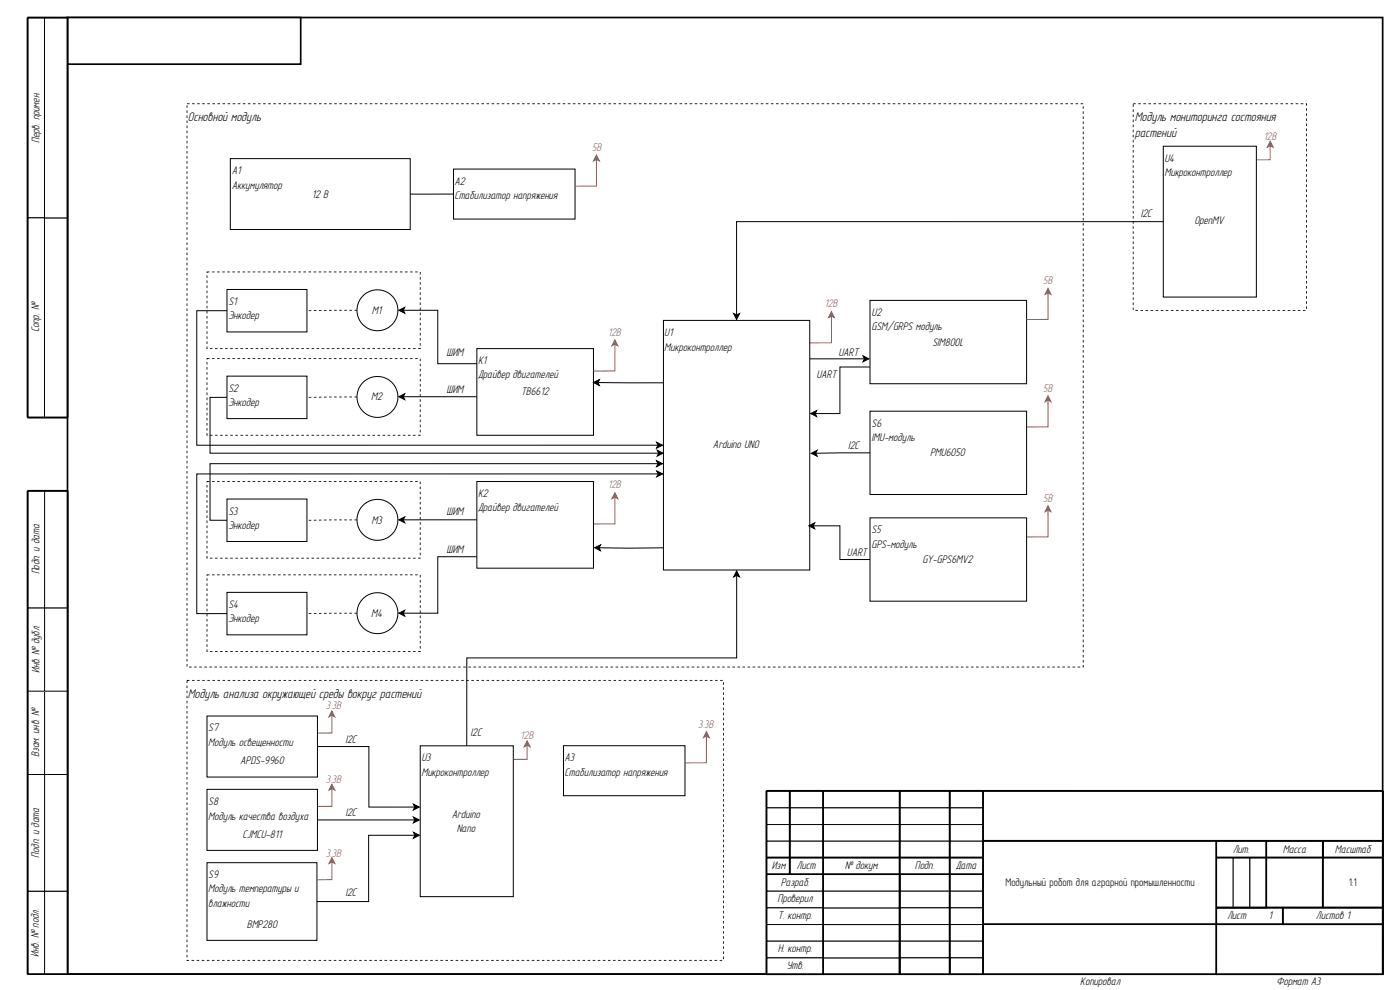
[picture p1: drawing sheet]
<svg xmlns="http://www.w3.org/2000/svg" width="420mm" height="297mm" viewBox="0 0 420 297" stroke-linecap="round" stroke-linejoin="round" font-family="sans-serif">
<defs><g id="words">
<g font-size="4.2">
<text x="56.4" y="36.3">Основной модуль</text>
<text x="340.6" y="36.3">Модуль мониторинга состояния</text>
<text x="340.6" y="41.1">растений</text>
<text x="56.4" y="209.3">Модуль анализа окружающей среды вокруг растений</text>
</g>
<g font-size="3.7" fill="#b85454">
<text x="379.2" y="41.9">12В</text>
<text x="177.7" y="45.2">5В</text>
<text x="313.1" y="85.3">5В</text>
<text x="247.5" y="92.2">12В</text>
<text x="182.5" y="100.8">12В</text>
<text x="313.1" y="117.6">5В</text>
<text x="182.5" y="146.6">12В</text>
<text x="313.1" y="150.6">5В</text>
<text x="97.8" y="212.8">3.3В</text>
<text x="156.2" y="221.7">12В</text>
<text x="209.6" y="218.4">3.3В</text>
<text x="97.8" y="234.9">3.3В</text>
<text x="97.8" y="257">3.3В</text>
</g>
<g font-size="3.7">
<text x="11.8" y="42.9" transform="rotate(-90 11.8 42.9)">Перв. примен.</text>
<text x="69.6" y="52.3">А1</text>
<text x="349.5" y="48.5">U4</text>
<text x="349.5" y="52.8">Микроконтроллер</text>
<text x="69.6" y="56.6">Аккумулятор</text>
<text x="93.6" y="59.4">12 В</text>
<text x="136.4" y="55.4">А2</text>
<text x="136.4" y="59.7">Стабилизатор напряжения</text>
<text x="342.4" y="65">I2C</text>
<text x="358.5" y="67.3">OpenMV</text>
<text x="68.6" y="91.4">S1</text>
<text x="68.6" y="95.8">Энкодер</text>
<text x="111.7" y="94.2">M1</text>
<text x="261.6" y="94.7">U2</text>
<text x="11.8" y="99.8" transform="rotate(-90 11.8 99.8)">Сопр. №</text>
<text x="199.4" y="100.8">U1</text>
<text x="261.6" y="99.1">GSM/GRPS модуль</text>
<text x="134" y="106.9">ШИМ</text>
<text x="199.4" y="105.2">Микроконтроллер</text>
<text x="251.6" y="106.9">UART</text>
<text x="279.9" y="103.9">SIM800L</text>
<text x="143.5" y="109.2">К1</text>
<text x="143.5" y="113.5">Драйвер двигателей</text>
<text x="245" y="113.5">UART</text>
<text x="68.6" y="117.6">S2</text>
<text x="134" y="117.9">ШИМ</text>
<text x="156.4" y="118.6">TB6612</text>
<text x="68.6" y="121.9">Энкодер</text>
<text x="111.4" y="120.1">M2</text>
<text x="261.6" y="128">S6</text>
<text x="214" y="134.4">Arduino UNO</text>
<text x="254.5" y="134.6">I2C</text>
<text x="261.6" y="132.3">IMU-модуль</text>
<text x="279.2" y="136.9">PMU6050</text>
<text x="143.5" y="149.1">К2</text>
<text x="68.6" y="154.4">S3</text>
<text x="134" y="154.4">ШИМ</text>
<text x="143.5" y="153.4">Драйвер двигателей</text>
<text x="68.6" y="158.7">Энкодер</text>
<text x="111.5" y="157.2">M3</text>
<text x="261.6" y="160">S5</text>
<text x="134" y="165.9">ШИМ</text>
<text x="254.2" y="166.9">UART</text>
<text x="261.6" y="164.3">GPS-модуль</text>
<text x="11.9" y="172.3" transform="rotate(-90 11.9 172.3)">Подп. и дата</text>
<text x="276.8" y="168.9">GY-GPS6MV2</text>
<text x="68.6" y="182.4">S4</text>
<text x="111.4" y="185.2">M4</text>
<text x="68.6" y="186.7">Энкодер</text>
<text x="11.9" y="202" transform="rotate(-90 11.9 202)">Инв. № дубл.</text>
<text x="62.5" y="219.5">S7</text>
<text x="141.3" y="220.7">I2C</text>
<text x="11.7" y="227.1" transform="rotate(-90 11.7 227.1)">Взам. инв. №</text>
<text x="62.5" y="223.8">Модуль освещенности</text>
<text x="103.7" y="223">I2C</text>
<text x="72.1" y="229.4">APDS-9960</text>
<text x="126.5" y="228.3">U3</text>
<text x="126.5" y="232.7">Микроконтроллер</text>
<text x="169.4" y="228.3">А3</text>
<text x="169.4" y="232.7">Стабилизатор напряжения</text>
<text x="62.5" y="241.5">S8</text>
<text x="62.5" y="245.9">Модуль качества воздуха</text>
<text x="103.7" y="244.9">I2C</text>
<text x="135.6" y="245.4">Arduino</text>
<text x="72.8" y="251.5">CJMCU-811</text>
<text x="137.1" y="249.7">Nano</text>
<text x="11.7" y="257.3" transform="rotate(-90 11.7 257.3)">Подп. и дата</text>
<text x="370" y="255.8">Лит.</text>
<text x="385" y="255.8">Масса</text>
<text x="400.7" y="255.8">Масштаб</text>
<text x="62.5" y="263.4">S9</text>
<text x="231.7" y="260.9">Изм</text>
<text x="239.1" y="260.9">Лист</text>
<text x="253.6" y="260.9">№ докум.</text>
<text x="274.6" y="260.9">Подп.</text>
<text x="286.9" y="260.9">Дата</text>
<text x="62.5" y="267.7">Модуль температуры и</text>
<text x="103.7" y="268.7">I2C</text>
<text x="234.3" y="265.7">Разраб.</text>
<text x="62.5" y="272">влажности</text>
<text x="233.4" y="270.8">Проверил</text>
<text x="233.5" y="275.8">Т. контр.</text>
<text x="368.3" y="275.8">Лист</text>
<text x="380.7" y="275.8">1</text>
<text x="395" y="275.8">Листов 1</text>
<text x="74.1" y="278.4">BMP280</text>
<text x="11.7" y="287" transform="rotate(-90 11.7 287)">Инв. № подл.</text>
<text x="233.5" y="285.7">Н. контр.</text>
<text x="236.1" y="290.8">Утв.</text>
<text x="324.2" y="295.4">Копировал</text>
<text x="383.1" y="295.4">Формат А3</text>
</g>
<g font-size="3.6">
<text x="301.8" y="265.7">Модульный робот для аграрной промышленности</text>
<text x="404.8" y="265.7">1:1</text>
</g>
</g></defs>
<path d="M20.3 5.3h394.7v286.9h-394.7z" fill="none" stroke="#000" stroke-width=".51"/>
<path d="M20.3 5.3h70v14h-70z" fill="#fff"/>
<path d="M20.3 5.3h70v14h-70z" fill="none" stroke="#000" stroke-width=".51"/>
<path d="M230.1 237.4h185v55h-185z" fill="#fff"/>
<path d="M230.1 237.4h185v55h-185z" fill="none" stroke="#000" stroke-width=".3"/>
<path d="M230.1 237.4h7v5h-7z" fill="#fff"/>
<path d="M230.1 237.4h7v5h-7z" fill="none" stroke="#000" stroke-width=".3"/>
<path d="M230.1 242.4h7v5h-7z" fill="#fff"/>
<path d="M230.1 242.4h7v5h-7z" fill="none" stroke="#000" stroke-width=".3"/>
<path d="M230.1 247.4h7v5h-7z" fill="#fff"/>
<path d="M230.1 247.4h7v5h-7z" fill="none" stroke="#000" stroke-width=".3"/>
<path d="M230.1 252.4h7v5h-7z" fill="#fff"/>
<path d="M230.1 252.4h7v5h-7z" fill="none" stroke="#000" stroke-width=".3"/>
<path d="M230.1 257.4h7v5h-7z" fill="#fff"/>
<path d="M230.1 257.4h7v5h-7z" fill="none" stroke="#000" stroke-width=".3"/>
<path d="M237.1 237.4h10v5h-10z" fill="#fff"/>
<path d="M237.1 237.4h10v5h-10z" fill="none" stroke="#000" stroke-width=".3"/>
<path d="M237.1 242.4h10v5h-10z" fill="#fff"/>
<path d="M237.1 242.4h10v5h-10z" fill="none" stroke="#000" stroke-width=".3"/>
<path d="M237.1 247.4h10v5h-10z" fill="#fff"/>
<path d="M237.1 247.4h10v5h-10z" fill="none" stroke="#000" stroke-width=".3"/>
<path d="M237.1 252.4h10v5h-10z" fill="#fff"/>
<path d="M237.1 252.4h10v5h-10z" fill="none" stroke="#000" stroke-width=".3"/>
<path d="M237.1 257.4h10v5h-10z" fill="#fff"/>
<path d="M237.1 257.4h10v5h-10z" fill="none" stroke="#000" stroke-width=".3"/>
<path d="M247.1 237.4h23v5h-23z" fill="#fff"/>
<path d="M247.1 237.4h23v5h-23z" fill="none" stroke="#000" stroke-width=".3"/>
<path d="M247.1 242.4h23v5h-23z" fill="#fff"/>
<path d="M247.1 242.4h23v5h-23z" fill="none" stroke="#000" stroke-width=".3"/>
<path d="M247.1 247.4h23v5h-23z" fill="#fff"/>
<path d="M247.1 247.4h23v5h-23z" fill="none" stroke="#000" stroke-width=".3"/>
<path d="M247.1 252.4h23v5h-23z" fill="#fff"/>
<path d="M247.1 252.4h23v5h-23z" fill="none" stroke="#000" stroke-width=".3"/>
<path d="M247.1 257.4h23v5h-23z" fill="#fff"/>
<path d="M247.1 257.4h23v5h-23z" fill="none" stroke="#000" stroke-width=".3"/>
<path d="M270.1 237.4h15v5h-15z" fill="#fff"/>
<path d="M270.1 237.4h15v5h-15z" fill="none" stroke="#000" stroke-width=".3"/>
<path d="M270.1 242.4h15v5h-15z" fill="#fff"/>
<path d="M270.1 242.4h15v5h-15z" fill="none" stroke="#000" stroke-width=".3"/>
<path d="M270.1 247.4h15v5h-15z" fill="#fff"/>
<path d="M270.1 247.4h15v5h-15z" fill="none" stroke="#000" stroke-width=".3"/>
<path d="M270.1 252.4h15v5h-15z" fill="#fff"/>
<path d="M270.1 252.4h15v5h-15z" fill="none" stroke="#000" stroke-width=".3"/>
<path d="M270.1 257.4h15v5h-15z" fill="#fff"/>
<path d="M270.1 257.4h15v5h-15z" fill="none" stroke="#000" stroke-width=".3"/>
<path d="M270.1 262.4h15v5h-15z" fill="#fff"/>
<path d="M270.1 262.4h15v5h-15z" fill="none" stroke="#000" stroke-width=".3"/>
<path d="M270.1 267.4h15v5h-15z" fill="#fff"/>
<path d="M270.1 267.4h15v5h-15z" fill="none" stroke="#000" stroke-width=".3"/>
<path d="M270.2 272.4h15v5h-15z" fill="#fff"/>
<path d="M270.2 272.4h15v5h-15z" fill="none" stroke="#000" stroke-width=".3"/>
<path d="M270.1 277.4h15v5h-15z" fill="#fff"/>
<path d="M270.1 277.4h15v5h-15z" fill="none" stroke="#000" stroke-width=".3"/>
<path d="M270.1 282.4h15v5h-15z" fill="#fff"/>
<path d="M270.1 282.4h15v5h-15z" fill="none" stroke="#000" stroke-width=".3"/>
<path d="M285.2 237.4h9.9v5h-9.9z" fill="#fff"/>
<path d="M285.2 237.4h9.9v5h-9.9z" fill="none" stroke="#000" stroke-width=".3"/>
<path d="M285.2 242.4h9.9v5h-9.9z" fill="#fff"/>
<path d="M285.2 242.4h9.9v5h-9.9z" fill="none" stroke="#000" stroke-width=".3"/>
<path d="M285.2 247.4h10v5h-10z" fill="#fff"/>
<path d="M285.2 247.4h10v5h-10z" fill="none" stroke="#000" stroke-width=".3"/>
<path d="M285.2 252.4h10v5h-10z" fill="#fff"/>
<path d="M285.2 252.4h10v5h-10z" fill="none" stroke="#000" stroke-width=".3"/>
<path d="M285.2 257.4h10v5h-10z" fill="#fff"/>
<path d="M285.2 257.4h10v5h-10z" fill="none" stroke="#000" stroke-width=".3"/>
<path d="M285.2 262.4h10v5h-10z" fill="#fff"/>
<path d="M285.2 262.4h10v5h-10z" fill="none" stroke="#000" stroke-width=".3"/>
<path d="M285.2 267.4h10v5h-10z" fill="#fff"/>
<path d="M285.2 267.4h10v5h-10z" fill="none" stroke="#000" stroke-width=".3"/>
<path d="M285.2 272.4h10v5h-10z" fill="#fff"/>
<path d="M285.2 272.4h10v5h-10z" fill="none" stroke="#000" stroke-width=".3"/>
<path d="M285.2 277.4h10v5h-10z" fill="#fff"/>
<path d="M285.2 277.4h10v5h-10z" fill="none" stroke="#000" stroke-width=".3"/>
<path d="M285.2 282.4h10v5h-10z" fill="#fff"/>
<path d="M285.2 282.4h10v5h-10z" fill="none" stroke="#000" stroke-width=".3"/>
<path d="M285.1 287.4h10v5h-10z" fill="#fff"/>
<path d="M285.1 287.4h10v5h-10z" fill="none" stroke="#000" stroke-width=".3"/>
<path d="M270.2 287.4h15v5h-15z" fill="#fff"/>
<path d="M270.2 287.4h15v5h-15z" fill="none" stroke="#000" stroke-width=".3"/>
<path d="M230.1 262.4h17v5h-17z" fill="#fff"/>
<path d="M230.1 262.4h17v5h-17z" fill="none" stroke="#000" stroke-width=".3"/>
<path d="M230.1 267.4h17v5h-17z" fill="#fff"/>
<path d="M230.1 267.4h17v5h-17z" fill="none" stroke="#000" stroke-width=".3"/>
<path d="M230.1 272.4h17v5h-17z" fill="#fff"/>
<path d="M230.1 272.4h17v5h-17z" fill="none" stroke="#000" stroke-width=".3"/>
<path d="M230.1 277.4h17v5h-17z" fill="#fff"/>
<path d="M230.1 277.4h17v5h-17z" fill="none" stroke="#000" stroke-width=".3"/>
<path d="M230.1 282.4h17v5h-17z" fill="#fff"/>
<path d="M230.1 282.4h17v5h-17z" fill="none" stroke="#000" stroke-width=".3"/>
<path d="M230.1 287.4h17v5h-17z" fill="#fff"/>
<path d="M230.1 287.4h17v5h-17z" fill="none" stroke="#000" stroke-width=".3"/>
<path d="M247.2 262.4h23v5h-23z" fill="#fff"/>
<path d="M247.2 262.4h23v5h-23z" fill="none" stroke="#000" stroke-width=".3"/>
<path d="M247.1 277.4h23v5h-23z" fill="#fff"/>
<path d="M247.1 277.4h23v5h-23z" fill="none" stroke="#000" stroke-width=".3"/>
<path d="M247.1 272.4h23v5h-23z" fill="#fff"/>
<path d="M247.1 272.4h23v5h-23z" fill="none" stroke="#000" stroke-width=".3"/>
<path d="M247.1 267.4h23v5h-23z" fill="#fff"/>
<path d="M247.1 267.4h23v5h-23z" fill="none" stroke="#000" stroke-width=".3"/>
<path d="M247.2 287.4h23v5h-23z" fill="#fff"/>
<path d="M247.2 287.4h23v5h-23z" fill="none" stroke="#000" stroke-width=".3"/>
<path d="M247.2 282.4h23v5h-23z" fill="#fff"/>
<path d="M247.2 282.4h23v5h-23z" fill="none" stroke="#000" stroke-width=".3"/>
<path d="M295.2 237.4h120v15h-120z" fill="#fff"/>
<path d="M295.2 237.4h120v15h-120z" fill="none" stroke="#000" stroke-width=".3"/>
<path d="M295.2 252.4h70v25h-70z" fill="#fff"/>
<path d="M295.2 252.4h70v25h-70z" fill="none" stroke="#000" stroke-width=".3"/>
<path d="M295.1 277.4h70v15h-70z" fill="#fff"/>
<path d="M295.1 277.4h70v15h-70z" fill="none" stroke="#000" stroke-width=".3"/>
<path d="M365.2 277.4h50v15h-50z" fill="#fff"/>
<path d="M365.2 277.4h50v15h-50z" fill="none" stroke="#000" stroke-width=".3"/>
<path d="M365.2 272.4h20v5h-20z" fill="#fff"/>
<path d="M365.2 272.4h20v5h-20z" fill="none" stroke="#000" stroke-width=".3"/>
<path d="M385.1 272.4h30v5h-30z" fill="#fff"/>
<path d="M385.1 272.4h30v5h-30z" fill="none" stroke="#000" stroke-width=".3"/>
<path d="M397.2 252.4h18v5h-18z" fill="#fff"/>
<path d="M397.2 252.4h18v5h-18z" fill="none" stroke="#000" stroke-width=".3"/>
<path d="M380.2 252.4h17v5h-17z" fill="#fff"/>
<path d="M380.2 252.4h17v5h-17z" fill="none" stroke="#000" stroke-width=".3"/>
<path d="M365.2 252.4h14.9v5h-14.9z" fill="#fff"/>
<path d="M365.2 252.4h14.9v5h-14.9z" fill="none" stroke="#000" stroke-width=".3"/>
<path d="M365.1 257.4h15v15h-15z" fill="#fff"/>
<path d="M365.1 257.4h15v15h-15z" fill="none" stroke="#000" stroke-width=".3"/>
<path d="M380.2 257.4h17v15h-17z" fill="#fff"/>
<path d="M380.2 257.4h17v15h-17z" fill="none" stroke="#000" stroke-width=".3"/>
<path d="M397.1 257.4h18v15h-18z" fill="#fff"/>
<path d="M397.1 257.4h18v15h-18z" fill="none" stroke="#000" stroke-width=".3"/>
<path d="M365.2 257.4h5v15h-5z" fill="#fff"/>
<path d="M365.2 257.4h5v15h-5z" fill="none" stroke="#000" stroke-width=".3"/>
<path d="M370.1 257.4h5v15h-5z" fill="#fff"/>
<path d="M370.1 257.4h5v15h-5z" fill="none" stroke="#000" stroke-width=".3"/>
<path d="M375.2 257.4h5v15h-5z" fill="#fff"/>
<path d="M375.2 257.4h5v15h-5z" fill="none" stroke="#000" stroke-width=".3"/>
<g fill="none" stroke="#000" stroke-width=".51">
<path d="M237 237.2v25M247 237.2v55M270 237.2v54.9M285 237.2v55M295 237.3v54.9M230 257.2h65M295 252.2h120M365 252.2v40M380 252.3v19.9M397 252.3v19.9M415 257.2h-50M230 262.2h65"/>
<path d="M295 277.2h120M365 272.2h50M385 272.2v5M20.3 292.2h394.7v-54.9l-185-.1v55"/>
</g>
<path d="M8.4 5.4h5v60h-5z" fill="#fff"/>
<path d="M8.4 5.4h5v60h-5z" fill="none" stroke="#000" stroke-width=".3"/>
<path d="M8.4 65.4h5v60h-5z" fill="#fff"/>
<path d="M8.4 65.4h5v60h-5z" fill="none" stroke="#000" stroke-width=".3"/>
<path d="M13.4 65.4h7v60h-7z" fill="#fff"/>
<path d="M13.4 65.4h7v60h-7z" fill="none" stroke="#000" stroke-width=".3"/>
<path d="M13.4 5.4h7v60h-7z" fill="#fff"/>
<path d="M13.4 5.4h7v60h-7z" fill="none" stroke="#000" stroke-width=".3"/>
<path d="M8.2 5.2l12.1 .1-.1 119.9h-12z" fill="none" stroke="#000" stroke-width=".51"/>
<path d="M8.4 267.4h5v25h-5z" fill="#fff"/>
<path d="M8.4 267.4h5v25h-5z" fill="none" stroke="#000" stroke-width=".3"/>
<path d="M8.4 207.4h5v25h-5z" fill="#fff"/>
<path d="M8.4 207.4h5v25h-5z" fill="none" stroke="#000" stroke-width=".3"/>
<path d="M8.4 182.4h5v25h-5z" fill="#fff"/>
<path d="M8.4 182.4h5v25h-5z" fill="none" stroke="#000" stroke-width=".3"/>
<path d="M8.4 147.4h5v35h-5z" fill="#fff"/>
<path d="M8.4 147.4h5v35h-5z" fill="none" stroke="#000" stroke-width=".3"/>
<path d="M8.4 232.4h5v35h-5z" fill="#fff"/>
<path d="M8.4 232.4h5v35h-5z" fill="none" stroke="#000" stroke-width=".3"/>
<path d="M13.4 267.4h7v25h-7z" fill="#fff"/>
<path d="M13.4 267.4h7v25h-7z" fill="none" stroke="#000" stroke-width=".3"/>
<path d="M13.4 207.4h7v25h-7z" fill="#fff"/>
<path d="M13.4 207.4h7v25h-7z" fill="none" stroke="#000" stroke-width=".3"/>
<path d="M13.4 182.4h7v25h-7z" fill="#fff"/>
<path d="M13.4 182.4h7v25h-7z" fill="none" stroke="#000" stroke-width=".3"/>
<path d="M13.4 147.4h7v35h-7z" fill="#fff"/>
<path d="M13.4 147.4h7v35h-7z" fill="none" stroke="#000" stroke-width=".3"/>
<path d="M13.4 232.4h7v35h-7z" fill="#fff"/>
<path d="M13.4 232.4h7v35h-7z" fill="none" stroke="#000" stroke-width=".3"/>
<path d="M8.3 147.2h12v145h-12z" fill="none" stroke="#000" stroke-width=".51"/>
<path d="M56.1 31.1h269v169h-269z" fill="#fff"/>
<path d="M57.7 31h.7v.3h-.7zM59.2 31h.7v.3h-.7zM60.7 31h.8v.3h-.8zM62.2 31h.8v.3h-.8zM63.7 31h.8v.3h-.8zM65.3 31h.7v.3h-.7zM66.8 31h.8v.3h-.8zM68.3 31h.8v.3h-.8zM69.8 31h.8v.3h-.8zM71.4 31h.7v.3h-.7zM72.9 31h.8v.3h-.8zM74.4 31h.8v.3h-.8zM75.9 31h.8v.3h-.8zM77.5 31h.7v.3h-.7zM79 31h.7v.3h-.7zM80.5 31h.8v.3h-.8zM82 31h.8v.3h-.8zM83.6 31h.7v.3h-.7zM85.1 31h.7v.3h-.7zM86.6 31h.8v.3h-.8zM88.1 31h.8v.3h-.8zM89.7 31h.7v.3h-.7zM91.2 31h.7v.3h-.7zM92.7 31h.8v.3h-.8zM94.2 31h.8v.3h-.8zM95.8 31h.7v.3h-.7zM97.3 31h.7v.3h-.7zM98.8 31h.8v.3h-.8zM100.3 31h.8v.3h-.8zM101.8 31h.8v.3h-.8zM103.4 31h.7v.3h-.7zM104.9 31h.8v.3h-.8zM106.4 31h.8v.3h-.8zM107.9 31h.8v.3h-.8zM109.5 31h.7v.3h-.7zM111 31h.8v.3h-.8zM112.5 31h.8v.3h-.8zM114 31h.8v.3h-.8zM115.6 31h.7v.3h-.7zM117.1 31h.7v.3h-.7zM118.6 31h.8v.3h-.8zM120.1 31h.8v.3h-.8zM121.7 31h.7v.3h-.7zM123.2 31h.7v.3h-.7zM124.7 31h.8v.3h-.8zM126.2 31h.8v.3h-.8zM127.8 31h.7v.3h-.7zM129.3 31h.7v.3h-.7zM130.8 31h.8v.3h-.8zM132.3 31h.8v.3h-.8zM133.9 31h.7v.3h-.7zM135.4 31h.7v.3h-.7zM136.9 31h.8v.3h-.8zM138.4 31h.8v.3h-.8zM139.9 31h.8v.3h-.8zM141.5 31h.7v.3h-.7zM143 31h.8v.3h-.8zM144.5 31h.8v.3h-.8zM146 31h.8v.3h-.8zM147.6 31h.7v.3h-.7zM149.1 31h.8v.3h-.8zM150.6 31h.8v.3h-.8zM152.1 31h.8v.3h-.8zM153.7 31h.7v.3h-.7zM155.2 31h.7v.3h-.7zM156.7 31h.8v.3h-.8zM158.2 31h.8v.3h-.8zM159.8 31h.7v.3h-.7zM161.3 31h.7v.3h-.7zM162.8 31h.8v.3h-.8zM164.3 31h.8v.3h-.8zM165.9 31h.7v.3h-.7zM167.4 31h.7v.3h-.7zM168.9 31h.8v.3h-.8zM170.4 31h.8v.3h-.8zM171.9 31h.8v.3h-.8zM173.5 31h.7v.3h-.7zM175 31h.8v.3h-.8zM176.5 31h.8v.3h-.8zM178 31h.8v.3h-.8zM179.6 31h.7v.3h-.7zM181.1 31h.8v.3h-.8zM182.6 31h.8v.3h-.8zM184.1 31h.8v.3h-.8zM185.7 31h.7v.3h-.7zM187.2 31h.8v.3h-.8zM188.7 31h.8v.3h-.8zM190.2 31h.8v.3h-.8zM191.8 31h.7v.3h-.7zM193.3 31h.7v.3h-.7zM194.8 31h.8v.3h-.8zM196.3 31h.8v.3h-.8zM197.9 31h.7v.3h-.7zM199.4 31h.7v.3h-.7zM200.9 31h.8v.3h-.8zM202.4 31h.8v.3h-.8zM204 31h.7v.3h-.7zM205.5 31h.7v.3h-.7zM207 31h.8v.3h-.8zM208.5 31h.8v.3h-.8zM210 31h.8v.3h-.8zM211.6 31h.7v.3h-.7zM213.1 31h.8v.3h-.8zM214.6 31h.8v.3h-.8zM216.1 31h.8v.3h-.8zM217.7 31h.7v.3h-.7zM219.2 31h.8v.3h-.8zM220.7 31h.8v.3h-.8zM222.2 31h.8v.3h-.8zM223.8 31h.7v.3h-.7zM225.3 31h.8v.3h-.8zM226.8 31h.8v.3h-.8zM228.3 31h.8v.3h-.8zM229.9 31h.7v.3h-.7zM231.4 31h.7v.3h-.7zM232.9 31h.8v.3h-.8zM234.4 31h.8v.3h-.8zM236 31h.7v.3h-.7zM237.5 31h.7v.3h-.7zM239 31h.8v.3h-.8zM240.5 31h.8v.3h-.8zM242.1 31h.7v.3h-.7zM243.6 31h.7v.3h-.7zM245.1 31h.8v.3h-.8zM246.6 31h.8v.3h-.8zM248.1 31h.8v.3h-.8zM249.7 31h.7v.3h-.7zM251.2 31h.8v.3h-.8zM252.7 31h.8v.3h-.8zM254.2 31h.8v.3h-.8zM255.8 31h.7v.3h-.7zM257.3 31h.8v.3h-.8zM258.8 31h.8v.3h-.8zM260.3 31h.8v.3h-.8zM261.9 31h.7v.3h-.7zM263.4 31h.7v.3h-.7zM264.9 31h.8v.3h-.8zM266.4 31h.8v.3h-.8zM268 31h.7v.3h-.7zM269.5 31h.7v.3h-.7zM271 31h.8v.3h-.8zM272.5 31h.8v.3h-.8zM274.1 31h.7v.3h-.7zM275.6 31h.7v.3h-.7zM277.1 31h.8v.3h-.8zM278.6 31h.8v.3h-.8zM280.2 31h.7v.3h-.7zM281.7 31h.7v.3h-.7zM283.2 31h.8v.3h-.8zM284.7 31h.8v.3h-.8zM286.2 31h.8v.3h-.8zM287.8 31h.7v.3h-.7zM289.3 31h.8v.3h-.8zM290.8 31h.8v.3h-.8zM292.3 31h.8v.3h-.8zM293.9 31h.7v.3h-.7zM295.4 31h.8v.3h-.8zM296.9 31h.8v.3h-.8zM298.4 31h.8v.3h-.8zM300 31h.7v.3h-.7zM301.5 31h.7v.3h-.7zM303 31h.8v.3h-.8zM304.5 31h.8v.3h-.8zM306.1 31h.7v.3h-.7zM307.6 31h.7v.3h-.7zM309.1 31h.8v.3h-.8zM310.6 31h.8v.3h-.8zM312.2 31h.7v.3h-.7zM313.7 31h.7v.3h-.7zM315.2 31h.8v.3h-.8zM316.7 31h.8v.3h-.8zM318.3 31h.7v.3h-.7zM319.8 31h.7v.3h-.7zM321.3 31h.8v.3h-.8zM322.8 31h.8v.3h-.8zM324.3 31h.8v.3h-.8zM325 31.9h.2v.7h-.2zM325 33.4h.2v.8h-.2zM325 34.9h.2v.8h-.2zM325 36.4h.2v.8h-.2zM325 38h.2v.7h-.2zM325 39.5h.2v.8h-.2zM325 41h.2v.8h-.2zM325 42.5h.2v.8h-.2zM325 44.1h.2v.7h-.2zM325 45.6h.2v.8h-.2zM325 47.1h.2v.8h-.2zM325 48.6h.2v.8h-.2zM325 50.2h.2v.7h-.2zM325 51.7h.2v.7h-.2zM325 53.2h.2v.8h-.2zM325 54.7h.2v.8h-.2zM325 56.3h.2v.7h-.2zM325 57.8h.2v.7h-.2zM325 59.3h.2v.8h-.2zM325 60.8h.2v.8h-.2zM325 62.4h.2v.7h-.2zM325 63.9h.2v.7h-.2zM325 65.4h.2v.8h-.2zM325 66.9h.2v.8h-.2zM325 68.5h.2v.7h-.2zM325 70h.2v.7h-.2zM325 71.5h.2v.8h-.2zM325 73h.2v.8h-.2zM325 74.5h.2v.8h-.2zM325 76.1h.2v.7h-.2zM325 77.6h.2v.8h-.2zM325 79.1h.2v.8h-.2zM325 80.6h.2v.8h-.2zM325 82.2h.2v.7h-.2zM325 83.7h.2v.8h-.2zM325 85.2h.2v.8h-.2zM325 86.7h.2v.8h-.2zM325 88.3h.2v.7h-.2zM325 89.8h.2v.7h-.2zM325 91.3h.2v.8h-.2zM325 92.8h.2v.8h-.2zM325 94.4h.2v.7h-.2zM325 95.9h.2v.7h-.2zM325 97.4h.2v.8h-.2zM325 98.9h.2v.8h-.2zM325 100.5h.2v.7h-.2zM325 102h.2v.7h-.2zM325 103.5h.2v.8h-.2zM325 105h.2v.8h-.2zM325 106.6h.2v.7h-.2zM325 108.1h.2v.7h-.2zM325 109.6h.2v.8h-.2zM325 111.1h.2v.8h-.2zM325 112.6h.2v.8h-.2zM325 114.2h.2v.7h-.2zM325 115.7h.2v.8h-.2zM325 117.2h.2v.8h-.2zM325 118.7h.2v.8h-.2zM325 120.3h.2v.7h-.2zM325 121.8h.2v.8h-.2zM325 123.3h.2v.8h-.2zM325 124.8h.2v.8h-.2zM325 126.4h.2v.7h-.2zM325 127.9h.2v.7h-.2zM325 129.4h.2v.8h-.2zM325 130.9h.2v.8h-.2zM325 132.5h.2v.7h-.2zM325 134h.2v.7h-.2zM325 135.5h.2v.8h-.2zM325 137h.2v.8h-.2zM325 138.6h.2v.7h-.2zM325 140.1h.2v.7h-.2zM325 141.6h.2v.8h-.2zM325 143.1h.2v.8h-.2zM325 144.7h.2v.7h-.2zM325 146.2h.2v.7h-.2zM325 147.7h.2v.8h-.2zM325 149.2h.2v.8h-.2zM325 150.7h.2v.8h-.2zM325 152.3h.2v.7h-.2zM325 153.8h.2v.8h-.2zM325 155.3h.2v.8h-.2zM325 156.8h.2v.8h-.2zM325 158.4h.2v.7h-.2zM325 159.9h.2v.8h-.2zM325 161.4h.2v.8h-.2zM325 162.9h.2v.8h-.2zM325 164.5h.2v.7h-.2zM325 166h.2v.7h-.2zM325 167.5h.2v.8h-.2zM325 169h.2v.8h-.2zM325 170.6h.2v.7h-.2zM325 172.1h.2v.7h-.2zM325 173.6h.2v.8h-.2zM325 175.1h.2v.8h-.2zM325 176.7h.2v.7h-.2zM325 178.2h.2v.7h-.2zM325 179.7h.2v.8h-.2zM325 181.2h.2v.8h-.2zM325 182.7h.2v.8h-.2zM325 184.3h.2v.7h-.2zM325 185.8h.2v.8h-.2zM325 187.3h.2v.8h-.2zM325 188.8h.2v.8h-.2zM325 190.4h.2v.7h-.2zM325 191.9h.2v.8h-.2zM325 193.4h.2v.8h-.2zM325 194.9h.2v.8h-.2zM325 196.5h.2v.7h-.2zM325 198h.2v.8h-.2zM325 199.5h.2v.7h-.2zM323.4 200h.8v.2h-.8zM321.9 200h.8v.2h-.8zM320.4 200h.8v.2h-.8zM318.9 200h.7v.2h-.7zM317.3 200h.8v.2h-.8zM315.8 200h.8v.2h-.8zM314.3 200h.8v.2h-.8zM312.8 200h.7v.2h-.7zM311.3 200h.7v.2h-.7zM309.7 200h.8v.2h-.8zM308.2 200h.8v.2h-.8zM306.7 200h.7v.2h-.7zM305.2 200h.7v.2h-.7zM303.6 200h.8v.2h-.8zM302.1 200h.8v.2h-.8zM300.6 200h.7v.2h-.7zM299.1 200h.7v.2h-.7zM297.5 200h.8v.2h-.8zM296 200h.8v.2h-.8zM294.5 200h.8v.2h-.8zM293 200h.7v.2h-.7zM291.4 200h.8v.2h-.8zM289.9 200h.8v.2h-.8zM288.4 200h.8v.2h-.8zM286.9 200h.7v.2h-.7zM285.3 200h.8v.2h-.8zM283.8 200h.8v.2h-.8zM282.3 200h.8v.2h-.8zM280.8 200h.7v.2h-.7zM279.2 200h.8v.2h-.8zM277.7 200h.8v.2h-.8zM276.2 200h.8v.2h-.8zM274.7 200h.7v.2h-.7zM273.2 200h.7v.2h-.7zM271.6 200h.8v.2h-.8zM270.1 200h.8v.2h-.8zM268.6 200h.7v.2h-.7zM267.1 200h.7v.2h-.7zM265.5 200h.8v.2h-.8zM264 200h.8v.2h-.8zM262.5 200h.7v.2h-.7zM261 200h.7v.2h-.7zM259.4 200h.8v.2h-.8zM257.9 200h.8v.2h-.8zM256.4 200h.8v.2h-.8zM254.9 200h.7v.2h-.7zM253.3 200h.8v.2h-.8zM251.8 200h.8v.2h-.8zM250.3 200h.8v.2h-.8zM248.8 200h.7v.2h-.7zM247.2 200h.8v.2h-.8zM245.7 200h.8v.2h-.8zM244.2 200h.8v.2h-.8zM242.7 200h.7v.2h-.7zM241.2 200h.7v.2h-.7zM239.6 200h.8v.2h-.8zM238.1 200h.8v.2h-.8zM236.6 200h.7v.2h-.7zM235.1 200h.7v.2h-.7zM233.5 200h.8v.2h-.8zM232 200h.8v.2h-.8zM230.5 200h.7v.2h-.7zM229 200h.7v.2h-.7zM227.4 200h.8v.2h-.8zM225.9 200h.8v.2h-.8zM224.4 200h.7v.2h-.7zM222.9 200h.7v.2h-.7zM221.3 200h.8v.2h-.8zM219.8 200h.8v.2h-.8zM218.3 200h.8v.2h-.8zM216.8 200h.7v.2h-.7zM215.2 200h.8v.2h-.8zM213.7 200h.8v.2h-.8zM212.2 200h.8v.2h-.8zM210.7 200h.7v.2h-.7zM209.1 200h.8v.2h-.8zM207.6 200h.8v.2h-.8zM206.1 200h.8v.2h-.8zM204.6 200h.7v.2h-.7zM203.1 200h.7v.2h-.7zM201.5 200h.8v.2h-.8zM200 200h.8v.2h-.8zM198.5 200h.7v.2h-.7zM197 200h.7v.2h-.7zM195.4 200h.8v.2h-.8zM193.9 200h.8v.2h-.8zM192.4 200h.7v.2h-.7zM190.9 200h.7v.2h-.7zM189.3 200h.8v.2h-.8zM187.8 200h.8v.2h-.8zM186.3 200h.7v.2h-.7zM184.8 200h.7v.2h-.7zM183.2 200h.8v.2h-.8zM181.7 200h.8v.2h-.8zM180.2 200h.8v.2h-.8zM178.7 200h.7v.2h-.7zM177.1 200h.8v.2h-.8zM175.6 200h.8v.2h-.8zM174.1 200h.8v.2h-.8zM172.6 200h.7v.2h-.7zM171 200h.8v.2h-.8zM169.5 200h.8v.2h-.8zM168 200h.8v.2h-.8zM166.5 200h.7v.2h-.7zM165 200h.7v.2h-.7zM163.4 200h.8v.2h-.8zM161.9 200h.8v.2h-.8zM160.4 200h.7v.2h-.7zM158.9 200h.7v.2h-.7zM157.3 200h.8v.2h-.8zM155.8 200h.8v.2h-.8zM154.3 200h.7v.2h-.7zM152.8 200h.7v.2h-.7zM151.2 200h.8v.2h-.8zM149.7 200h.8v.2h-.8zM148.2 200h.8v.2h-.8zM146.7 200h.7v.2h-.7zM145.1 200h.8v.2h-.8zM143.6 200h.8v.2h-.8zM142.1 200h.8v.2h-.8zM140.6 200h.7v.2h-.7zM139 200h.8v.2h-.8zM137.5 200h.8v.2h-.8zM136 200h.8v.2h-.8zM134.5 200h.7v.2h-.7zM132.9 200h.8v.2h-.8zM131.4 200h.8v.2h-.8zM129.9 200h.8v.2h-.8zM128.4 200h.7v.2h-.7zM126.9 200h.7v.2h-.7zM125.3 200h.8v.2h-.8zM123.8 200h.8v.2h-.8zM122.3 200h.7v.2h-.7zM120.8 200h.7v.2h-.7zM119.2 200h.8v.2h-.8zM117.7 200h.8v.2h-.8zM116.2 200h.7v.2h-.7zM114.7 200h.7v.2h-.7zM113.1 200h.8v.2h-.8zM111.6 200h.8v.2h-.8zM110.1 200h.8v.2h-.8zM108.6 200h.7v.2h-.7zM107 200h.8v.2h-.8zM105.5 200h.8v.2h-.8zM104 200h.8v.2h-.8zM102.5 200h.7v.2h-.7zM100.9 200h.8v.2h-.8zM99.4 200h.8v.2h-.8zM97.9 200h.8v.2h-.8zM96.4 200h.7v.2h-.7zM94.8 200h.8v.2h-.8zM93.3 200h.8v.2h-.8zM91.8 200h.8v.2h-.8zM90.3 200h.7v.2h-.7zM88.8 200h.7v.2h-.7zM87.2 200h.8v.2h-.8zM85.7 200h.8v.2h-.8zM84.2 200h.7v.2h-.7zM82.7 200h.7v.2h-.7zM81.1 200h.8v.2h-.8zM79.6 200h.8v.2h-.8zM78.1 200h.7v.2h-.7zM76.6 200h.7v.2h-.7zM75 200h.8v.2h-.8zM73.5 200h.8v.2h-.8zM72 200h.8v.2h-.8zM70.5 200h.7v.2h-.7zM68.9 200h.8v.2h-.8zM67.4 200h.8v.2h-.8zM65.9 200h.8v.2h-.8zM64.4 200h.7v.2h-.7zM62.8 200h.8v.2h-.8zM61.3 200h.8v.2h-.8zM59.8 200h.8v.2h-.8zM58.3 200h.7v.2h-.7zM56.8 200h.7v.2h-.7zM56 199.2h.3v.8h-.3zM56 197.7h.3v.8h-.3zM56 196.2h.3v.7h-.3zM56 194.6h.3v.8h-.3zM56 193.1h.3v.8h-.3zM56 191.6h.3v.8h-.3zM56 190.1h.3v.7h-.3zM56 188.6h.3v.7h-.3zM56 187h.3v.8h-.3zM56 185.5h.3v.8h-.3zM56 184h.3v.7h-.3zM56 182.5h.3v.7h-.3zM56 180.9h.3v.8h-.3zM56 179.4h.3v.8h-.3zM56 177.9h.3v.7h-.3zM56 176.4h.3v.7h-.3zM56 174.8h.3v.8h-.3zM56 173.3h.3v.8h-.3zM56 171.8h.3v.8h-.3zM56 170.3h.3v.7h-.3zM56 168.7h.3v.8h-.3zM56 167.2h.3v.8h-.3zM56 165.7h.3v.8h-.3zM56 164.2h.3v.7h-.3zM56 162.6h.3v.8h-.3zM56 161.1h.3v.8h-.3zM56 159.6h.3v.8h-.3zM56 158.1h.3v.7h-.3zM56 156.5h.3v.8h-.3zM56 155h.3v.8h-.3zM56 153.5h.3v.8h-.3zM56 152h.3v.7h-.3zM56 150.5h.3v.7h-.3zM56 148.9h.3v.8h-.3zM56 147.4h.3v.8h-.3zM56 145.9h.3v.7h-.3zM56 144.4h.3v.7h-.3zM56 142.8h.3v.8h-.3zM56 141.3h.3v.8h-.3zM56 139.8h.3v.7h-.3zM56 138.3h.3v.7h-.3zM56 136.7h.3v.8h-.3zM56 135.2h.3v.8h-.3zM56 133.7h.3v.8h-.3zM56 132.2h.3v.7h-.3zM56 130.6h.3v.8h-.3zM56 129.1h.3v.8h-.3zM56 127.6h.3v.8h-.3zM56 126.1h.3v.7h-.3zM56 124.5h.3v.8h-.3zM56 123h.3v.8h-.3zM56 121.5h.3v.8h-.3zM56 120h.3v.7h-.3zM56 118.5h.3v.7h-.3zM56 116.9h.3v.8h-.3zM56 115.4h.3v.8h-.3zM56 113.9h.3v.7h-.3zM56 112.4h.3v.7h-.3zM56 110.8h.3v.8h-.3zM56 109.3h.3v.8h-.3zM56 107.8h.3v.7h-.3zM56 106.3h.3v.7h-.3zM56 104.7h.3v.8h-.3zM56 103.2h.3v.8h-.3zM56 101.7h.3v.7h-.3zM56 100.2h.3v.7h-.3zM56 98.6h.3v.8h-.3zM56 97.1h.3v.8h-.3zM56 95.6h.3v.8h-.3zM56 94.1h.3v.7h-.3zM56 92.5h.3v.8h-.3zM56 91h.3v.8h-.3zM56 89.5h.3v.8h-.3zM56 88h.3v.7h-.3zM56 86.4h.3v.8h-.3zM56 84.9h.3v.8h-.3zM56 83.4h.3v.8h-.3zM56 81.9h.3v.7h-.3zM56 80.4h.3v.7h-.3zM56 78.8h.3v.8h-.3zM56 77.3h.3v.8h-.3zM56 75.8h.3v.7h-.3zM56 74.3h.3v.7h-.3zM56 72.7h.3v.8h-.3zM56 71.2h.3v.8h-.3zM56 69.7h.3v.7h-.3zM56 68.2h.3v.7h-.3zM56 66.6h.3v.8h-.3zM56 65.1h.3v.8h-.3zM56 63.6h.3v.7h-.3zM56 62.1h.3v.7h-.3zM56 60.5h.3v.8h-.3zM56 59h.3v.8h-.3zM56 57.5h.3v.8h-.3zM56 56h.3v.7h-.3zM56 54.4h.3v.8h-.3zM56 52.9h.3v.8h-.3zM56 51.4h.3v.8h-.3zM56 49.9h.3v.7h-.3zM56 48.3h.3v.8h-.3zM56 46.8h.3v.8h-.3zM56 45.3h.3v.8h-.3zM56 43.8h.3v.7h-.3zM56 42.3h.3v.7h-.3zM56 40.7h.3v.8h-.3zM56 39.2h.3v.8h-.3zM56 37.7h.3v.7h-.3zM56 36.2h.3v.7h-.3zM56 34.6h.3v.8h-.3zM56 33.1h.3v.8h-.3zM56 31.6h.3v.7h-.3zM56.1 31h.8v.3h-.8z" fill="#000"/>
<path d="M69.1 47.6h54v21.3h-54z" fill="#fff"/>
<path d="M69.1 47.6h54v21.3h-54z" fill="none" stroke="#000" stroke-width=".3"/>
<path d="M62.1 81.6h64v23h-64z" fill="#fff"/>
<path d="M63.7 81.5h.7v.2h-.7zM65.2 81.5h.7v.2h-.7zM66.7 81.5h.8v.2h-.8zM68.2 81.5h.8v.2h-.8zM69.7 81.5h.8v.2h-.8zM71.3 81.5h.7v.2h-.7zM72.8 81.5h.8v.2h-.8zM74.3 81.5h.8v.2h-.8zM75.8 81.5h.8v.2h-.8zM77.4 81.5h.7v.2h-.7zM78.9 81.5h.8v.2h-.8zM80.4 81.5h.8v.2h-.8zM81.9 81.5h.8v.2h-.8zM83.5 81.5h.7v.2h-.7zM85 81.5h.8v.2h-.8zM86.5 81.5h.8v.2h-.8zM88 81.5h.8v.2h-.8zM89.6 81.5h.7v.2h-.7zM91.1 81.5h.7v.2h-.7zM92.6 81.5h.8v.2h-.8zM94.1 81.5h.8v.2h-.8zM95.7 81.5h.7v.2h-.7zM97.2 81.5h.7v.2h-.7zM98.7 81.5h.8v.2h-.8zM100.2 81.5h.8v.2h-.8zM101.8 81.5h.7v.2h-.7zM103.3 81.5h.7v.2h-.7zM104.8 81.5h.8v.2h-.8zM106.3 81.5h.8v.2h-.8zM107.8 81.5h.8v.2h-.8zM109.4 81.5h.7v.2h-.7zM110.9 81.5h.8v.2h-.8zM112.4 81.5h.8v.2h-.8zM113.9 81.5h.8v.2h-.8zM115.5 81.5h.7v.2h-.7zM117 81.5h.8v.2h-.8zM118.5 81.5h.8v.2h-.8zM120 81.5h.8v.2h-.8zM121.6 81.5h.7v.2h-.7zM123.1 81.5h.8v.2h-.8zM124.6 81.5h.8v.2h-.8zM126 81.6h.3v.8h-.3zM126 83.1h.3v.8h-.3zM126 84.6h.3v.8h-.3zM126 86.2h.3v.7h-.3zM126 87.7h.3v.8h-.3zM126 89.2h.3v.8h-.3zM126 90.7h.3v.8h-.3zM126 92.3h.3v.7h-.3zM126 93.8h.3v.7h-.3zM126 95.3h.3v.8h-.3zM126 96.8h.3v.8h-.3zM126 98.4h.3v.7h-.3zM126 99.9h.3v.7h-.3zM126 101.4h.3v.8h-.3zM126 102.9h.3v.8h-.3zM125.5 104.5h.8v.2h-.8zM124 104.5h.7v.2h-.7zM122.5 104.5h.7v.2h-.7zM120.9 104.5h.8v.2h-.8zM119.4 104.5h.8v.2h-.8zM117.9 104.5h.7v.2h-.7zM116.4 104.5h.7v.2h-.7zM114.8 104.5h.8v.2h-.8zM113.3 104.5h.8v.2h-.8zM111.8 104.5h.7v.2h-.7zM110.3 104.5h.7v.2h-.7zM108.7 104.5h.8v.2h-.8zM107.2 104.5h.8v.2h-.8zM105.7 104.5h.7v.2h-.7zM104.2 104.5h.7v.2h-.7zM102.6 104.5h.8v.2h-.8zM101.1 104.5h.8v.2h-.8zM99.6 104.5h.8v.2h-.8zM98.1 104.5h.7v.2h-.7zM96.5 104.5h.8v.2h-.8zM95 104.5h.8v.2h-.8zM93.5 104.5h.8v.2h-.8zM92 104.5h.7v.2h-.7zM90.4 104.5h.8v.2h-.8zM88.9 104.5h.8v.2h-.8zM87.4 104.5h.8v.2h-.8zM85.9 104.5h.7v.2h-.7zM84.4 104.5h.7v.2h-.7zM82.8 104.5h.8v.2h-.8zM81.3 104.5h.8v.2h-.8zM79.8 104.5h.7v.2h-.7zM78.3 104.5h.7v.2h-.7zM76.7 104.5h.8v.2h-.8zM75.2 104.5h.8v.2h-.8zM73.7 104.5h.7v.2h-.7zM72.2 104.5h.7v.2h-.7zM70.6 104.5h.8v.2h-.8zM69.1 104.5h.8v.2h-.8zM67.6 104.5h.7v.2h-.7zM66.1 104.5h.7v.2h-.7zM64.5 104.5h.8v.2h-.8zM63 104.5h.8v.2h-.8zM62 104h.3v.7h-.3zM62 102.4h.3v.8h-.3zM62 100.9h.3v.8h-.3zM62 99.4h.3v.7h-.3zM62 97.9h.3v.7h-.3zM62 96.3h.3v.8h-.3zM62 94.8h.3v.8h-.3zM62 93.3h.3v.7h-.3zM62 91.8h.3v.7h-.3zM62 90.2h.3v.8h-.3zM62 88.7h.3v.8h-.3zM62 87.2h.3v.7h-.3zM62 85.7h.3v.7h-.3zM62 84.1h.3v.8h-.3zM62 82.6h.3v.8h-.3zM62 81.5h.9v.2l-.8-.1 .2 .3h-.3z" fill="#000"/>
<circle cx="113.3" cy="93.1" r="6.1" fill="#fff"/>
<circle cx="113.3" cy="93.1" r="6.1" fill="none" stroke="#000" stroke-width=".3"/>
<path d="M68.1 86.8h24v12.8h-24z" fill="#fff"/>
<path d="M68.1 86.8h24v12.8h-24z" fill="none" stroke="#000" stroke-width=".3"/>
<path d="M106.4 93h.8v.2h-.8zM104.9 93h.7v.2h-.7zM103.3 93h.8v.2h-.8zM101.8 93h.8v.2h-.8zM100.3 93h.8v.2h-.8zM98.8 93h.7v.2h-.7zM97.2 93h.8v.2l-.8 .1zM95.7 93h.8v.3h-.8zM94.2 93.1l.8-.1v.3h-.8zM92.7 93.1h.7v.2h-.7z" fill="#000"/>
<path d="M62.1 107.6h64v23h-64z" fill="#fff"/>
<path d="M63.7 107.5h.7v.2h-.7zM65.2 107.5h.7v.2h-.7zM66.7 107.5h.8v.2h-.8zM68.2 107.5h.8v.2h-.8zM69.7 107.5h.8v.2h-.8zM71.3 107.5h.7v.2h-.7zM72.8 107.5h.8v.2h-.8zM74.3 107.5h.8v.2h-.8zM75.8 107.5h.8v.2h-.8zM77.4 107.5h.7v.2h-.7zM78.9 107.5h.8v.2h-.8zM80.4 107.5h.8v.2h-.8zM81.9 107.5h.8v.2h-.8zM83.5 107.5h.7v.2h-.7zM85 107.5h.8v.2h-.8zM86.5 107.5h.8v.2h-.8zM88 107.5h.8v.2h-.8zM89.6 107.5h.7v.2h-.7zM91.1 107.5h.7v.2h-.7zM92.6 107.5h.8v.2h-.8zM94.1 107.5h.8v.2h-.8zM95.7 107.5h.7v.2h-.7zM97.2 107.5h.7v.2h-.7zM98.7 107.5h.8v.2h-.8zM100.2 107.5h.8v.2h-.8zM101.8 107.5h.7v.2h-.7zM103.3 107.5h.7v.2h-.7zM104.8 107.5h.8v.2h-.8zM106.3 107.5h.8v.2h-.8zM107.8 107.5h.8v.2h-.8zM109.4 107.5h.7v.2h-.7zM110.9 107.5h.8v.2h-.8zM112.4 107.5h.8v.2h-.8zM113.9 107.5h.8v.2h-.8zM115.5 107.5h.7v.2h-.7zM117 107.5h.8v.2h-.8zM118.5 107.5h.8v.2h-.8zM120 107.5h.8v.2h-.8zM121.6 107.5h.7v.2h-.7zM123.1 107.5h.8v.2h-.8zM124.6 107.5h.8v.2h-.8zM126 107.6h.3v.8h-.3zM126 109.1h.3v.8h-.3zM126 110.6h.3v.8h-.3zM126 112.2h.3v.7h-.3zM126 113.7h.3v.8h-.3zM126 115.2h.3v.8h-.3zM126 116.7h.3v.8h-.3zM126 118.3h.3v.7h-.3zM126 119.8h.3v.7h-.3zM126 121.3h.3v.8h-.3zM126 122.8h.3v.8h-.3zM126 124.4h.3v.7h-.3zM126 125.9h.3v.7h-.3zM126 127.4h.3v.8h-.3zM126 128.9h.3v.8h-.3zM125.5 130.5h.8v.2h-.8zM124 130.5h.7v.2h-.7zM122.5 130.5h.7v.2h-.7zM120.9 130.5h.8v.2h-.8zM119.4 130.5h.8v.2h-.8zM117.9 130.5h.7v.2h-.7zM116.4 130.5h.7v.2h-.7zM114.8 130.5h.8v.2h-.8zM113.3 130.5h.8v.2h-.8zM111.8 130.5h.7v.2h-.7zM110.3 130.5h.7v.2h-.7zM108.7 130.5h.8v.2h-.8zM107.2 130.5h.8v.2h-.8zM105.7 130.5h.7v.2h-.7zM104.2 130.5h.7v.2h-.7zM102.6 130.5h.8v.2h-.8zM101.1 130.5h.8v.2h-.8zM99.6 130.5h.8v.2h-.8zM98.1 130.5h.7v.2h-.7zM96.5 130.5h.8v.2h-.8zM95 130.5h.8v.2h-.8zM93.5 130.5h.8v.2h-.8zM92 130.5h.7v.2h-.7zM90.4 130.5h.8v.2h-.8zM88.9 130.5h.8v.2h-.8zM87.4 130.5h.8v.2h-.8zM85.9 130.5h.7v.2h-.7zM84.4 130.5h.7v.2h-.7zM82.8 130.5h.8v.2h-.8zM81.3 130.5h.8v.2h-.8zM79.8 130.5h.7v.2h-.7zM78.3 130.5h.7v.2h-.7zM76.7 130.5h.8v.2h-.8zM75.2 130.5h.8v.2h-.8zM73.7 130.5h.7v.2h-.7zM72.2 130.5h.7v.2h-.7zM70.6 130.5h.8v.2h-.8zM69.1 130.5h.8v.2h-.8zM67.6 130.5h.7v.2h-.7zM66.1 130.5h.7v.2h-.7zM64.5 130.5h.8v.2h-.8zM63 130.5h.8v.2h-.8zM62 129.9h.3v.8h-.3zM62 128.4h.3v.8h-.3zM62 126.9h.3v.8h-.3zM62 125.4h.3v.7h-.3zM62 123.9h.3v.7h-.3zM62 122.3h.3v.8h-.3zM62 120.8h.3v.8h-.3zM62 119.3h.3v.7h-.3zM62 117.8h.3v.7h-.3zM62 116.2h.3v.8h-.3zM62 114.7h.3v.8h-.3zM62 113.2h.3v.7h-.3zM62 111.7h.3v.7h-.3zM62 110.1h.3v.8h-.3zM62 108.6h.3v.8h-.3zM62 107.5h.9v.2l-.8-.1 .2 .3h-.3z" fill="#000"/>
<circle cx="113.3" cy="119.1" r="6.1" fill="#fff"/>
<circle cx="113.3" cy="119.1" r="6.1" fill="none" stroke="#000" stroke-width=".3"/>
<path d="M68.1 112.8h24v12.8h-24z" fill="#fff"/>
<path d="M68.1 112.8h24v12.8h-24z" fill="none" stroke="#000" stroke-width=".3"/>
<path d="M106.4 119h.8v.2h-.8zM104.9 119h.7v.2h-.7zM103.3 119h.8v.2h-.8zM101.8 119h.8v.2h-.8zM100.3 119h.8v.2h-.8zM98.8 119h.7v.2h-.7zM97.2 119h.8v.3h-.8zM95.7 119h.8v.3h-.8zM94.2 119.1h.8v.2h-.8zM92.7 119.1h.7v.2h-.7z" fill="#000"/>
<path d="M62.1 144.5h64v23h-64z" fill="#fff"/>
<path d="M63.7 144.3h.7v.3h-.7zM65.2 144.3h.7v.3h-.7zM66.7 144.3h.8v.3h-.8zM68.2 144.3h.8v.3h-.8zM69.7 144.3h.8v.3h-.8zM71.3 144.3h.7v.3h-.7zM72.8 144.3h.8v.3h-.8zM74.3 144.3h.8v.3h-.8zM75.8 144.3h.8v.3h-.8zM77.4 144.3h.7v.3h-.7zM78.9 144.3h.8v.3h-.8zM80.4 144.3h.8v.3h-.8zM81.9 144.3h.8v.3h-.8zM83.5 144.3h.7v.3h-.7zM85 144.3h.7v.3h-.7zM86.5 144.3h.8v.3h-.8zM88 144.3h.8v.3h-.8zM89.6 144.3h.7v.3h-.7zM91.1 144.3h.7v.3h-.7zM92.6 144.3h.8v.3h-.8zM94.1 144.3h.8v.3h-.8zM95.7 144.3h.7v.3h-.7zM97.2 144.3h.7v.3h-.7zM98.7 144.3h.8v.3h-.8zM100.2 144.3h.8v.3h-.8zM101.8 144.3h.7v.3h-.7zM103.3 144.3h.7v.3h-.7zM104.8 144.3h.8v.3h-.8zM106.3 144.3h.8v.3h-.8zM107.8 144.3h.8v.3h-.8zM109.4 144.3h.7v.3h-.7zM110.9 144.3h.8v.3h-.8zM112.4 144.3h.8v.3h-.8zM113.9 144.3h.8v.3h-.8zM115.5 144.3h.7v.3h-.7zM117 144.3h.8v.3h-.8zM118.5 144.3h.8v.3h-.8zM120 144.3h.8v.3h-.8zM121.6 144.3h.7v.3h-.7zM123.1 144.3h.7v.3h-.7zM124.6 144.3h.8v.3h-.8zM126 144.5h.3v.7h-.3zM126 146h.3v.8h-.3zM126 147.5h.3v.8h-.3zM126 149h.3v.8h-.3zM126 150.6h.3v.7h-.3zM126 152.1h.3v.7h-.3zM126 153.6h.3v.8h-.3zM126 155.1h.3v.8h-.3zM126 156.7h.3v.7h-.3zM126 158.2h.3v.7h-.3zM126 159.7h.3v.8h-.3zM126 161.2h.3v.8h-.3zM126 162.8h.3v.7h-.3zM126 164.3h.3v.7h-.3zM126 165.8h.3v.8h-.3zM125.5 167.3h.8v.3h-.8zM124 167.3h.7v.3h-.7zM122.4 167.3h.8v.3h-.8zM120.9 167.3h.8v.3h-.8zM119.4 167.3h.8v.3h-.8zM117.9 167.3h.7v.3h-.7zM116.4 167.3h.7v.3h-.7zM114.8 167.3h.8v.3h-.8zM113.3 167.3h.8v.3h-.8zM111.8 167.3h.7v.3h-.7zM110.3 167.3h.7v.3h-.7zM108.7 167.3h.8v.3h-.8zM107.2 167.3h.8v.3h-.8zM105.7 167.3h.7v.3h-.7zM104.2 167.3h.7v.3h-.7zM102.6 167.3h.8v.3h-.8zM101.1 167.3h.8v.3h-.8zM99.6 167.3h.8v.3h-.8zM98.1 167.3h.7v.3h-.7zM96.5 167.3h.8v.3h-.8zM95 167.3h.8v.3h-.8zM93.5 167.3h.8v.3h-.8zM92 167.3h.7v.3h-.7zM90.4 167.3h.8v.3h-.8zM88.9 167.3h.8v.3h-.8zM87.4 167.3h.8v.3h-.8zM85.9 167.3h.7v.3h-.7zM84.3 167.3h.8v.3h-.8zM82.8 167.3h.8v.3h-.8zM81.3 167.3h.8v.3h-.8zM79.8 167.3h.7v.3h-.7zM78.3 167.3h.7v.3h-.7zM76.7 167.3h.8v.3h-.8zM75.2 167.3h.8v.3h-.8zM73.7 167.3h.7v.3h-.7zM72.2 167.3h.7v.3h-.7zM70.6 167.3h.8v.3h-.8zM69.1 167.3h.8v.3h-.8zM67.6 167.3h.7v.3h-.7zM66.1 167.3h.7v.3h-.7zM64.5 167.3h.8v.3h-.8zM63 167.3h.8v.3h-.8zM62 166.8h.3v.8h-.3zM62 165.3h.3v.8h-.3zM62 163.8h.3v.7h-.3zM62 162.2h.3v.8h-.3zM62 160.7h.3v.8h-.3zM62 159.2h.3v.8h-.3zM62 157.7h.3v.7h-.3zM62 156.2h.3v.7h-.3zM62 154.6h.3v.8h-.3zM62 153.1h.3v.8h-.3zM62 151.6h.3v.7h-.3zM62 150.1h.3v.7h-.3zM62 148.5h.3v.8h-.3zM62 147h.3v.8h-.3zM62 145.5h.3v.7h-.3zM62 144.3h.9v.3l-.8-.1 .2 .2h-.3z" fill="#000"/>
<circle cx="113.3" cy="156" r="6.1" fill="#fff"/>
<circle cx="113.3" cy="156" r="6.1" fill="none" stroke="#000" stroke-width=".3"/>
<path d="M68.1 149.7h24v12.8h-24z" fill="#fff"/>
<path d="M68.1 149.7h24v12.8h-24z" fill="none" stroke="#000" stroke-width=".3"/>
<path d="M106.4 155.9h.8v.2h-.8zM104.9 155.9h.7v.2h-.7zM103.3 155.9h.8v.2h-.8zM101.8 155.9h.8v.2h-.8zM100.3 155.9h.8v.2h-.8zM98.8 155.9h.7v.2h-.7zM97.2 155.9h.8v.2h-.8zM95.7 155.9h.8v.3h-.8zM94.2 155.9h.8v.3h-.8zM92.7 156h.7v.2h-.7z" fill="#000"/>
<path d="M62.1 172.5h64v23h-64z" fill="#fff"/>
<path d="M63.7 172.3h.7v.3h-.7zM65.2 172.3h.7v.3h-.7zM66.7 172.3h.8v.3h-.8zM68.2 172.3h.8v.3h-.8zM69.7 172.3h.8v.3h-.8zM71.3 172.3h.7v.3h-.7zM72.8 172.3h.8v.3h-.8zM74.3 172.3h.8v.3h-.8zM75.8 172.3h.8v.3h-.8zM77.4 172.3h.7v.3h-.7zM78.9 172.3h.8v.3h-.8zM80.4 172.3h.8v.3h-.8zM81.9 172.3h.8v.3h-.8zM83.5 172.3h.7v.3h-.7zM85 172.3h.8v.3h-.8zM86.5 172.3h.8v.3h-.8zM88 172.3h.8v.3h-.8zM89.6 172.3h.7v.3h-.7zM91.1 172.3h.7v.3h-.7zM92.6 172.3h.8v.3h-.8zM94.1 172.3h.8v.3h-.8zM95.7 172.3h.7v.3h-.7zM97.2 172.3h.7v.3h-.7zM98.7 172.3h.8v.3h-.8zM100.2 172.3h.8v.3h-.8zM101.8 172.3h.7v.3h-.7zM103.3 172.3h.7v.3h-.7zM104.8 172.3h.8v.3h-.8zM106.3 172.3h.8v.3h-.8zM107.8 172.3h.8v.3h-.8zM109.4 172.3h.7v.3h-.7zM110.9 172.3h.8v.3h-.8zM112.4 172.3h.8v.3h-.8zM113.9 172.3h.8v.3h-.8zM115.5 172.3h.7v.3h-.7zM117 172.3h.8v.3h-.8zM118.5 172.3h.8v.3h-.8zM120 172.3h.8v.3h-.8zM121.6 172.3h.7v.3h-.7zM123.1 172.3h.8v.3h-.8zM124.6 172.3h.8v.3h-.8zM126 172.5h.3v.7h-.3zM126 174h.3v.8h-.3zM126 175.5h.3v.8h-.3zM126 177h.3v.8h-.3zM126 178.6h.3v.7h-.3zM126 180.1h.3v.7h-.3zM126 181.6h.3v.8h-.3zM126 183.1h.3v.8h-.3zM126 184.7h.3v.7h-.3zM126 186.2h.3v.7h-.3zM126 187.7h.3v.8h-.3zM126 189.2h.3v.8h-.3zM126 190.8h.3v.7h-.3zM126 192.3h.3v.7h-.3zM126 193.8h.3v.8h-.3zM125.5 195.3h.8v.3h-.8zM124 195.3h.7v.3h-.7zM122.5 195.3h.7v.3h-.7zM120.9 195.3h.8v.3h-.8zM119.4 195.3h.8v.3h-.8zM117.9 195.3h.7v.3h-.7zM116.4 195.3h.7v.3h-.7zM114.8 195.3h.8v.3h-.8zM113.3 195.3h.8v.3h-.8zM111.8 195.3h.7v.3h-.7zM110.3 195.3h.7v.3h-.7zM108.7 195.3h.8v.3h-.8zM107.2 195.3h.8v.3h-.8zM105.7 195.3h.7v.3h-.7zM104.2 195.3h.7v.3h-.7zM102.6 195.3h.8v.3h-.8zM101.1 195.3h.8v.3h-.8zM99.6 195.3h.8v.3h-.8zM98.1 195.3h.7v.3h-.7zM96.5 195.3h.8v.3h-.8zM95 195.3h.8v.3h-.8zM93.5 195.3h.8v.3h-.8zM92 195.3h.7v.3h-.7zM90.4 195.3h.8v.3h-.8zM88.9 195.3h.8v.3h-.8zM87.4 195.3h.8v.3h-.8zM85.9 195.3h.7v.3h-.7zM84.4 195.3h.7v.3h-.7zM82.8 195.3h.8v.3h-.8zM81.3 195.3h.8v.3h-.8zM79.8 195.3h.7v.3h-.7zM78.3 195.3h.7v.3h-.7zM76.7 195.3h.8v.3h-.8zM75.2 195.3h.8v.3h-.8zM73.7 195.3h.7v.3h-.7zM72.2 195.3h.7v.3h-.7zM70.6 195.3h.8v.3h-.8zM69.1 195.3h.8v.3h-.8zM67.6 195.3h.7v.3h-.7zM66.1 195.3h.7v.3h-.7zM64.5 195.3h.8v.3h-.8zM63 195.3h.8v.3h-.8zM62 194.8h.3v.8h-.3zM62 193.3h.3v.8h-.3zM62 191.8h.3v.7h-.3zM62 190.2h.3v.8h-.3zM62 188.7h.3v.8h-.3zM62 187.2h.3v.8h-.3zM62 185.7h.3v.7h-.3zM62 184.2h.3v.7h-.3zM62 182.6h.3v.8h-.3zM62 181.1h.3v.8h-.3zM62 179.6h.3v.7h-.3zM62 178.1h.3v.7h-.3zM62 176.5h.3v.8h-.3zM62 175h.3v.8h-.3zM62 173.5h.3v.7h-.3zM62 172.3h.9v.3l-.8-.1 .2 .2h-.3z" fill="#000"/>
<circle cx="113.3" cy="184" r="6.1" fill="#fff"/>
<circle cx="113.3" cy="184" r="6.1" fill="none" stroke="#000" stroke-width=".3"/>
<path d="M68.1 177.7h24v12.8h-24z" fill="#fff"/>
<path d="M136.1 58.2h-13M68.1 177.7h24v12.8h-24z" fill="none" stroke="#000" stroke-width=".3"/>
<path d="M106.4 183.8h.8v.3h-.8zM104.9 183.8h.7v.3h-.7zM103.3 183.8h.8v.3h-.8zM101.8 183.8h.8v.3h-.8zM100.3 183.8h.8v.3h-.8zM98.8 183.9l.7-.1v.3h-.7zM97.2 183.9h.8v.2h-.8zM95.7 183.9h.8v.2l-.8 .1zM94.2 183.9h.8v.3h-.8zM92.7 184l.7-.1v.3h-.7z" fill="#000"/>
<path d="M261.1 90.1h47v25h-47z" fill="#fff"/>
<path d="M261.1 90.1h47v25h-47z" fill="none" stroke="#000" stroke-width=".3"/>
<path d="M314.6 87.8v8l-6.5 .1" fill="none" stroke="#b85450" stroke-width=".3"/>
<path d="M314.5 86.5l.9 1.8-.8-.5-.9 .5z" fill="#b85450"/>
<path d="M314.5 86.5l.9 1.8-.8-.5-.9 .5zM314.6 120.1v8h-6.5" fill="none" stroke="#b85450" stroke-width=".3"/>
<path d="M314.5 118.8l.9 1.7-.8-.4-.9 .4z" fill="#b85450"/>
<path d="M314.5 118.8l.9 1.7-.8-.4-.9 .4z" fill="none" stroke="#b85450" stroke-width=".3"/>
<path d="M261.1 123.4h47v25h-47z" fill="#fff"/>
<path d="M261.1 123.4h47v25h-47z" fill="none" stroke="#000" stroke-width=".3"/>
<path d="M136.1 50.7h36.5v15h-36.5z" fill="#fff"/>
<path d="M136.1 50.7h36.5v15h-36.5z" fill="none" stroke="#000" stroke-width=".3"/>
<path d="M179 47.8v8l-6.4 .1" fill="none" stroke="#b85450" stroke-width=".3"/>
<path d="M179 46.5l.9 1.8-.9-.5-.9 .5z" fill="#b85450"/>
<path d="M179 46.5l.9 1.8-.9-.5-.9 .5zM314.6 153.1v8h-6.5" fill="none" stroke="#b85450" stroke-width=".3"/>
<path d="M314.5 151.7l.9 1.8-.8-.4-.9 .4z" fill="#b85450"/>
<path d="M314.5 151.7l.9 1.8-.8-.4-.9 .4z" fill="none" stroke="#b85450" stroke-width=".3"/>
<path d="M261.1 155.4h47v25h-47z" fill="#fff"/>
<path d="M261.1 155.4h47v25h-47z" fill="none" stroke="#000" stroke-width=".3"/>
<path d="M249.6 94.8v8l-6.5 .1" fill="none" stroke="#b85450" stroke-width=".3"/>
<path d="M249.6 93.5l.8 1.8-.8-.5-.9 .5z" fill="#b85450"/>
<path d="M249.6 93.5l.8 1.8-.8-.5-.9 .5z" fill="none" stroke="#b85450" stroke-width=".3"/>
<path d="M199.1 96.1h43.9v74.9h-43.9z" fill="#fff"/>
<path d="M199.1 96.1h43.9v74.9h-43.9z" fill="none" stroke="#000" stroke-width=".3"/>
<path d="M143.1 104.6h35v26h-35z" fill="#fff"/>
<path d="M143.1 104.6h35v26h-35z" fill="none" stroke="#000" stroke-width=".3"/>
<path d="M184.6 103.3v8h-6.5" fill="none" stroke="#b85450" stroke-width=".3"/>
<path d="M184.6 102l.8 1.8-.8-.5-.9 .5z" fill="#b85450"/>
<path d="M184.6 102l.8 1.8-.8-.5-.9 .5zM184.6 149.2v8h-6.5" fill="none" stroke="#b85450" stroke-width=".3"/>
<g fill="none" stroke="#000" stroke-width=".3">
<path d="M68.1 93.2h-9v40.4h138.4M119.7 93.1l1.8-.9-.5 .9 .5 .9zM121 93.1h10.4v16h11.7M68.1 119.2h-5.1v16.8h134.7M119.7 119l1.8-.9-.5 .9 .5 .9zM121 119h22.1M261.1 110.1h-9v14h-7.4M197.1 132.7l1.7 .9-1.7 .9 .4-.9zM197.1 138.2l1.7 .9-1.7 .9 .4-.9zM197.2 135.1l1.8 .9-1.8 .9 .5-.9zM197.5 139.1h-134.5v17h5.1M243.3 124.1l1.8-.9-.4 .9 .4 .9z"/>
<path d="M243.5 136l1.7-.9-.4 .9 .5 .9zM261.1 135.9l-16.3 .1M119.7 156l1.8-.9-.5 .9 .5 .8zM143.1 156h-22.1M197.1 141.3l1.8 .9-1.8 .9 .5-.9zM197.6 142.2h-138.5v41.9h9M242.8 157.8l1.7-.9-.4 .9 .4 .8zM244.1 157.8h8v10.1h9M143.1 167h-11.7v17h-10.4M119.7 184l1.8-.9-.5 .9 .5 .9z"/>
</g>
<path d="M119.7 93.1l1.8-.9-.5 .9 .5 .9zM119.7 119l1.8-.9-.5 .9 .5 .9zM197.1 132.7l1.7 .9-1.7 .9 .4-.9zM197.1 138.2l1.7 .9-1.7 .9 .4-.9zM197.2 135.1l1.8 .9-1.8 .9 .5-.9zM243.3 124.1l1.8-.9-.4 .9 .4 .9zM243.5 136l1.7-.9-.4 .9 .5 .9zM119.7 156l1.8-.9-.5 .9 .5 .8zM197.1 141.3l1.8 .9-1.8 .9 .5-.9zM242.8 157.8l1.7-.9-.4 .9 .4 .8zM119.7 184l1.8-.9-.5 .9 .5 .9z" fill="#000"/>
<path d="M184.5 147.9l.9 1.7-.8-.4-.9 .4z" fill="#b85450"/>
<path d="M184.5 147.9l.9 1.7-.8-.4-.9 .4z" fill="none" stroke="#b85450" stroke-width=".3"/>
<path d="M143.1 144.5h35v26h-35z" fill="#fff"/>
<path d="M178.1 114.8l1.8-.9-.4 .9 .4 .9zM179.5 114.8h19.6M259 106.8l1.8 .8-1.8 .9 .5-.8zM259.5 107.7h-16.4M143.1 144.5h35v26h-35zM178.5 164.3l1.8-.8-.5 .8 .4 .9zM179.8 164.3h19.3" fill="none" stroke="#000" stroke-width=".3"/>
<path d="M178.1 114.8l1.8-.9-.4 .9 .4 .9zM259 106.8l1.8 .8-1.8 .9 .5-.8zM178.5 164.3l1.8-.8-.5 .8 .4 .9z" fill="#000"/>
<path d="M56.1 204.1h161v84h-161z" fill="#fff"/>
<path d="M57.7 204h.7v.3h-.7zM59.2 204h.7v.3h-.7zM60.7 204h.8v.3h-.8zM62.2 204h.8v.3h-.8zM63.7 204h.8v.3h-.8zM65.3 204h.7v.3h-.7zM66.8 204h.8v.3h-.8zM68.3 204h.8v.3h-.8zM69.8 204h.8v.3h-.8zM71.4 204h.7v.3h-.7zM72.9 204h.8v.3h-.8zM74.4 204h.8v.3h-.8zM75.9 204h.8v.3h-.8zM77.5 204h.7v.3h-.7zM79 204h.7v.3h-.7zM80.5 204h.8v.3h-.8zM82 204h.8v.3h-.8zM83.6 204h.7v.3h-.7zM85.1 204h.7v.3h-.7zM86.6 204h.8v.3h-.8zM88.1 204h.8v.3h-.8zM89.7 204h.7v.3h-.7zM91.2 204h.7v.3h-.7zM92.7 204h.8v.3h-.8zM94.2 204h.8v.3h-.8zM95.8 204h.7v.3h-.7zM97.3 204h.7v.3h-.7zM98.8 204h.8v.3h-.8zM100.3 204h.8v.3h-.8zM101.8 204h.8v.3h-.8zM103.4 204h.7v.3h-.7zM104.9 204h.8v.3h-.8zM106.4 204h.8v.3h-.8zM107.9 204h.8v.3h-.8zM109.5 204h.7v.3h-.7zM111 204h.8v.3h-.8zM112.5 204h.8v.3h-.8zM114 204h.8v.3h-.8zM115.6 204h.7v.3h-.7zM117.1 204h.7v.3h-.7zM118.6 204h.8v.3h-.8zM120.1 204h.8v.3h-.8zM121.7 204h.7v.3h-.7zM123.2 204h.7v.3h-.7zM124.7 204h.8v.3h-.8zM126.2 204h.8v.3h-.8zM127.8 204h.7v.3h-.7zM129.3 204h.7v.3h-.7zM130.8 204h.8v.3h-.8zM132.3 204h.8v.3h-.8zM133.9 204h.7v.3h-.7zM135.4 204h.7v.3h-.7zM136.9 204h.8v.3h-.8zM138.4 204h.8v.3h-.8zM139.9 204h.8v.3h-.8zM141.5 204h.7v.3h-.7zM143 204h.8v.3h-.8zM144.5 204h.8v.3h-.8zM146 204h.8v.3h-.8zM147.6 204h.7v.3h-.7zM149.1 204h.8v.3h-.8zM150.6 204h.8v.3h-.8zM152.1 204h.8v.3h-.8zM153.7 204h.7v.3h-.7zM155.2 204h.7v.3h-.7zM156.7 204h.8v.3h-.8zM158.2 204h.8v.3h-.8zM159.8 204h.7v.3h-.7zM161.3 204h.7v.3h-.7zM162.8 204h.8v.3h-.8zM164.3 204h.8v.3h-.8zM165.9 204h.7v.3h-.7zM167.4 204h.7v.3h-.7zM168.9 204h.8v.3h-.8zM170.4 204h.8v.3h-.8zM171.9 204h.8v.3h-.8zM173.5 204h.7v.3h-.7zM175 204h.8v.3h-.8zM176.5 204h.8v.3h-.8zM178 204h.8v.3h-.8zM179.6 204h.7v.3h-.7zM181.1 204h.8v.3h-.8zM182.6 204h.8v.3h-.8zM184.1 204h.8v.3h-.8zM185.7 204h.7v.3h-.7zM187.2 204h.8v.3h-.8zM188.7 204h.8v.3h-.8zM190.2 204h.8v.3h-.8zM191.8 204h.7v.3h-.7zM193.3 204h.7v.3h-.7zM194.8 204h.8v.3h-.8zM196.3 204h.8v.3h-.8zM197.9 204h.7v.3h-.7zM199.4 204h.7v.3h-.7zM200.9 204h.8v.3h-.8zM202.4 204h.8v.3h-.8zM204 204h.7v.3h-.7zM205.5 204h.7v.3h-.7zM207 204h.8v.3h-.8zM208.5 204h.8v.3h-.8zM210 204h.8v.3h-.8zM211.6 204h.7v.3h-.7zM213.1 204h.8v.3h-.8zM214.6 204h.8v.3h-.8zM216.1 204h.8v.3h-.8zM217 204.7h.3v.7h-.3zM217 206.2h.3v.8h-.3zM217 207.7h.3v.8h-.3zM217 209.2h.3v.8h-.3zM217 210.8h.3v.7h-.3zM217 212.3h.3v.7h-.3zM217 213.8h.3v.8h-.3zM217 215.3h.3v.8h-.3zM217 216.9h.3v.7h-.3zM217 218.4h.3v.7h-.3zM217 219.9h.3v.8h-.3zM217 221.4h.3v.8h-.3zM217 223h.3v.7h-.3zM217 224.5h.3v.7h-.3zM217 226h.3v.8h-.3zM217 227.5h.3v.8h-.3zM217 229.1h.3v.7h-.3zM217 230.6h.3v.7h-.3zM217 232.1h.3v.8h-.3zM217 233.6h.3v.8h-.3zM217 235.1h.3v.8h-.3zM217 236.7h.3v.7h-.3zM217 238.2h.3v.8h-.3zM217 239.7h.3v.8h-.3zM217 241.2h.3v.8h-.3zM217 242.8h.3v.7h-.3zM217 244.3h.3v.8h-.3zM217 245.8h.3v.8h-.3zM217 247.3h.3v.8h-.3zM217 248.9h.3v.7h-.3zM217 250.4h.3v.7h-.3zM217 251.9h.3v.8h-.3zM217 253.4h.3v.8h-.3zM217 255h.3v.7h-.3zM217 256.5h.3v.7h-.3zM217 258h.3v.8h-.3zM217 259.5h.3v.8h-.3zM217 261.1h.3v.7h-.3zM217 262.6h.3v.7h-.3zM217 264.1h.3v.8h-.3zM217 265.6h.3v.8h-.3zM217 267.1h.3v.8h-.3zM217 268.7h.3v.7h-.3zM217 270.2h.3v.8h-.3zM217 271.7h.3v.8h-.3zM217 273.2h.3v.8h-.3zM217 274.8h.3v.7h-.3zM217 276.3h.3v.8h-.3zM217 277.8h.3v.8h-.3zM217 279.3h.3v.8h-.3zM217 280.9h.3v.7h-.3zM217 282.4h.3v.8h-.3zM217 283.9h.3v.8h-.3zM217 285.4h.3v.8h-.3zM217 287h.3v.7h-.3zM216 288h.8v.2h-.8zM214.5 288h.7v.2h-.7zM213 288h.7v.2h-.7zM211.4 288h.8v.2h-.8zM209.9 288h.8v.2h-.8zM208.4 288h.7v.2h-.7zM206.9 288h.7v.2h-.7zM205.3 288h.8v.2h-.8zM203.8 288h.8v.2h-.8zM202.3 288h.7v.2h-.7zM200.8 288h.7v.2h-.7zM199.2 288h.8v.2h-.8zM197.7 288h.8v.2h-.8zM196.2 288h.8v.2h-.8zM194.7 288h.7v.2h-.7zM193.1 288h.8v.2h-.8zM191.6 288h.8v.2h-.8zM190.1 288h.8v.2h-.8zM188.6 288h.7v.2h-.7zM187 288h.8v.2h-.8zM185.5 288h.8v.2h-.8zM184 288h.8v.2h-.8zM182.5 288h.7v.2h-.7zM180.9 288h.8v.2h-.8zM179.4 288h.8v.2h-.8zM177.9 288h.8v.2h-.8zM176.4 288h.7v.2h-.7zM174.9 288h.7v.2h-.7zM173.3 288h.8v.2h-.8zM171.8 288h.8v.2h-.8zM170.3 288h.7v.2h-.7zM168.8 288h.7v.2h-.7zM167.2 288h.8v.2h-.8zM165.7 288h.8v.2h-.8zM164.2 288h.7v.2h-.7zM162.7 288h.7v.2h-.7zM161.1 288h.8v.2h-.8zM159.6 288h.8v.2h-.8zM158.1 288h.8v.2h-.8zM156.6 288h.7v.2h-.7zM155 288h.8v.2h-.8zM153.5 288h.8v.2h-.8zM152 288h.8v.2h-.8zM150.5 288h.7v.2h-.7zM148.9 288h.8v.2h-.8zM147.4 288h.8v.2h-.8zM145.9 288h.8v.2h-.8zM144.4 288h.7v.2h-.7zM142.8 288h.8v.2h-.8zM141.3 288h.8v.2h-.8zM139.8 288h.8v.2h-.8zM138.3 288h.7v.2h-.7zM136.8 288h.7v.2h-.7zM135.2 288h.8v.2h-.8zM133.7 288h.8v.2h-.8zM132.2 288h.7v.2h-.7zM130.7 288h.7v.2h-.7zM129.1 288h.8v.2h-.8zM127.6 288h.8v.2h-.8zM126.1 288h.7v.2h-.7zM124.6 288h.7v.2h-.7zM123 288h.8v.2h-.8zM121.5 288h.8v.2h-.8zM120 288h.8v.2h-.8zM118.5 288h.7v.2h-.7zM116.9 288h.8v.2h-.8zM115.4 288h.8v.2h-.8zM113.9 288h.8v.2h-.8zM112.4 288h.7v.2h-.7zM110.8 288h.8v.2h-.8zM109.3 288h.8v.2h-.8zM107.8 288h.8v.2h-.8zM106.3 288h.7v.2h-.7zM104.7 288h.8v.2h-.8zM103.2 288h.8v.2h-.8zM101.7 288h.8v.2h-.8zM100.2 288h.7v.2h-.7zM98.7 288h.7v.2h-.7zM97.1 288h.8v.2h-.8zM95.6 288h.8v.2h-.8zM94.1 288h.7v.2h-.7zM92.6 288h.7v.2h-.7zM91 288h.8v.2h-.8zM89.5 288h.8v.2h-.8zM88 288h.7v.2h-.7zM86.5 288h.7v.2h-.7zM84.9 288h.8v.2h-.8zM83.4 288h.8v.2h-.8zM81.9 288h.8v.2h-.8zM80.4 288h.7v.2h-.7zM78.8 288h.8v.2h-.8zM77.3 288h.8v.2h-.8zM75.8 288h.8v.2h-.8zM74.3 288h.7v.2h-.7zM72.7 288h.8v.2h-.8zM71.2 288h.8v.2h-.8zM69.7 288h.8v.2h-.8zM68.2 288h.7v.2h-.7zM66.7 288h.7v.2h-.7zM65.1 288h.8v.2h-.8zM63.6 288h.8v.2h-.8zM62.1 288h.7v.2h-.7zM60.6 288h.7v.2h-.7zM59 288h.8v.2h-.8zM57.5 288h.8v.2h-.8zM56 288h.7v.2h-.7zM56 286.5h.3v.7h-.3zM56 284.9h.3v.8h-.3zM56 283.4h.3v.8h-.3zM56 281.9h.3v.7h-.3zM56 280.4h.3v.7h-.3zM56 278.8h.3v.8h-.3zM56 277.3h.3v.8h-.3zM56 275.8h.3v.7h-.3zM56 274.3h.3v.7h-.3zM56 272.7h.3v.8h-.3zM56 271.2h.3v.8h-.3zM56 269.7h.3v.8h-.3zM56 268.2h.3v.7h-.3zM56 266.6h.3v.8h-.3zM56 265.1h.3v.8h-.3zM56 263.6h.3v.8h-.3zM56 262.1h.3v.7h-.3zM56 260.5h.3v.8h-.3zM56 259h.3v.8h-.3zM56 257.5h.3v.8h-.3zM56 256h.3v.7h-.3zM56 254.4h.3v.8h-.3zM56 252.9h.3v.8h-.3zM56 251.4h.3v.8h-.3zM56 249.9h.3v.7h-.3zM56 248.4h.3v.7h-.3zM56 246.8h.3v.8h-.3zM56 245.3h.3v.8h-.3zM56 243.8h.3v.7h-.3zM56 242.3h.3v.7h-.3zM56 240.7h.3v.8h-.3zM56 239.2h.3v.8h-.3zM56 237.7h.3v.7h-.3zM56 236.2h.3v.7h-.3zM56 234.6h.3v.8h-.3zM56 233.1h.3v.8h-.3zM56 231.6h.3v.8h-.3zM56 230.1h.3v.7h-.3zM56 228.5h.3v.8h-.3zM56 227h.3v.8h-.3zM56 225.5h.3v.8h-.3zM56 224h.3v.7h-.3zM56 222.4h.3v.8h-.3zM56 220.9h.3v.8h-.3zM56 219.4h.3v.8h-.3zM56 217.9h.3v.7h-.3zM56 216.4h.3v.7h-.3zM56 214.8h.3v.8h-.3zM56 213.3h.3v.8h-.3zM56 211.8h.3v.7h-.3zM56 210.3h.3v.7h-.3zM56 208.7h.3v.8h-.3zM56 207.2h.3v.8h-.3zM56 205.7h.3v.7h-.3zM56 204.2h.3v.7h-.3zM56.1 204h.8v.3h-.8z" fill="#000"/>
<path d="M158.2 223.6v4.2h-4.1" fill="none" stroke="#b85450" stroke-width=".3"/>
<path d="M158.2 222.3l.9 1.8-.9-.5-.9 .5z" fill="#b85450"/>
<path d="M158.2 222.3l.9 1.8-.9-.5-.9 .5z" fill="none" stroke="#b85450" stroke-width=".3"/>
<path d="M126.1 223.8h28v45.2h-28z" fill="#fff"/>
<path d="M126.1 223.8h28v45.2h-28z" fill="none" stroke="#000" stroke-width=".3"/>
<path d="M169.1 223.7h36.5v15h-36.5z" fill="#fff"/>
<path d="M169.1 223.7h36.5v15h-36.5z" fill="none" stroke="#000" stroke-width=".3"/>
<path d="M212 220.8v8l-6.4 .1" fill="none" stroke="#b85450" stroke-width=".3"/>
<path d="M212 219.5l.9 1.8-.9-.5-.9 .5z" fill="#b85450"/>
<path d="M99.6 214.6v5.3h-4.3M212 219.5l.9 1.8-.9-.5-.9 .5z" fill="none" stroke="#b85450" stroke-width=".3"/>
<path d="M99.6 213.3l.9 1.8-.9-.5-.9 .5z" fill="#b85450"/>
<path d="M99.6 213.3l.9 1.8-.9-.5-.9 .5z" fill="none" stroke="#b85450" stroke-width=".3"/>
<path d="M62.1 214.8h33.2v18.3h-33.2z" fill="#fff"/>
<path d="M62.1 214.8h33.2v18.3h-33.2z" fill="none" stroke="#000" stroke-width=".3"/>
<path d="M99.6 236.6v5.3h-4.3" fill="none" stroke="#b85450" stroke-width=".3"/>
<path d="M99.6 235.3l.9 1.8-.9-.5-.9 .5z" fill="#b85450"/>
<path d="M99.6 235.3l.9 1.8-.9-.5-.9 .5z" fill="none" stroke="#b85450" stroke-width=".3"/>
<path d="M62.1 236.8h33.2v18.3h-33.2z" fill="#fff"/>
<path d="M62.1 236.8h33.2v18.3h-33.2z" fill="none" stroke="#000" stroke-width=".3"/>
<path d="M99.6 258.6v5.3h-4.3" fill="none" stroke="#b85450" stroke-width=".3"/>
<path d="M99.6 257.3l.9 1.8-.9-.5-.9 .5z" fill="#b85450"/>
<path d="M99.6 257.3l.9 1.8-.9-.5-.9 .5z" fill="none" stroke="#b85450" stroke-width=".3"/>
<path d="M62.1 258.8h33v23.3h-33z" fill="#fff"/>
<path d="M221.1 171.3l.9 1.8-.9-.5-.9 .5zM221.1 172.6v24.8h-81v26.4M95.3 224h15.4v18.1h13.8M62.1 258.8h33v23.3h-33zM95.3 246h29.2M124.1 245.1l1.7 .9-1.7 .9 .4-.9zM124.1 241.2l1.7 .9-1.7 .9 .4-.9zM124.1 249.7l1.8 .9-1.8 .9 .4-.9zM124.5 250.6h-13.9v19.9h-15.5" fill="none" stroke="#000" stroke-width=".3"/>
<path d="M221.1 171.3l.9 1.8-.9-.5-.9 .5zM124.1 245.1l1.7 .9-1.7 .9 .4-.9zM124.1 241.2l1.7 .9-1.7 .9 .4-.9zM124.1 249.7l1.8 .9-1.8 .9 .4-.9z" fill="#000"/>
<path d="M340.1 31.1h52v62h-52z" fill="#fff"/>
<path d="M341.6 31h.8v.3h-.8zM343.2 31h.7v.3h-.7zM344.7 31h.8v.3h-.8zM346.2 31h.8v.3h-.8zM347.7 31h.8v.3h-.8zM349.3 31h.7v.3h-.7zM350.8 31h.8v.3h-.8zM352.3 31h.8v.3h-.8zM353.8 31h.8v.3h-.8zM355.4 31h.7v.3h-.7zM356.9 31h.7v.3h-.7zM358.4 31h.8v.3h-.8zM359.9 31h.8v.3h-.8zM361.5 31h.7v.3h-.7zM363 31h.7v.3h-.7zM364.5 31h.8v.3h-.8zM366 31h.8v.3h-.8zM367.6 31h.7v.3h-.7zM369.1 31h.7v.3h-.7zM370.6 31h.8v.3h-.8zM372.1 31h.8v.3h-.8zM373.6 31h.8v.3h-.8zM375.2 31h.7v.3h-.7zM376.7 31h.8v.3h-.8zM378.2 31h.8v.3h-.8zM379.7 31h.8v.3h-.8zM381.3 31h.7v.3h-.7zM382.8 31h.8v.3h-.8zM384.3 31h.8v.3h-.8zM385.8 31h.8v.3h-.8zM387.4 31h.7v.3h-.7zM388.9 31h.8v.3h-.8zM390.4 31h.8v.3h-.8zM391.9 31h.3v.7h-.2l.1-.6-.2 .2zM392 32.5h.2v.7h-.2zM392 34h.2v.8h-.2zM392 35.5h.2v.8h-.2zM392 37h.2v.8h-.2zM392 38.6h.2v.7h-.2zM392 40.1h.2v.7h-.2zM392 41.6h.2v.8h-.2zM392 43.1h.2v.8h-.2zM392 44.7h.2v.7h-.2zM392 46.2h.2v.7h-.2zM392 47.7h.2v.8h-.2zM392 49.2h.2v.8h-.2zM392 50.8h.2v.7h-.2zM392 52.3h.2v.7h-.2zM392 53.8h.2v.8h-.2zM392 55.3h.2v.8h-.2zM392 56.8h.2v.8h-.2zM392 58.4h.2v.7h-.2zM392 59.9h.2v.8h-.2zM392 61.4h.2v.8h-.2zM392 62.9h.2v.8h-.2zM392 64.5h.2v.7h-.2zM392 66h.2v.8h-.2zM392 67.5h.2v.8h-.2zM392 69h.2v.8h-.2zM392 70.6h.2v.7h-.2zM392 72.1h.2v.8h-.2zM392 73.6h.2v.8h-.2zM392 75.1h.2v.8h-.2zM392 76.7h.2v.7h-.2zM392 78.2h.2v.7h-.2zM392 79.7h.2v.8h-.2zM392 81.2h.2v.8h-.2zM392 82.8h.2v.7h-.2zM392 84.3h.2v.7h-.2zM392 85.8h.2v.8h-.2zM392 87.3h.2v.8h-.2zM392 88.9h.2v.7h-.2zM392 90.4h.2v.7h-.2zM392 91.9h.2v.8h-.2zM391.1 93h.7v.3h-.7zM389.5 93h.8v.3h-.8zM388 93h.8v.3h-.8zM386.5 93h.8v.3h-.8zM385 93h.7v.3h-.7zM383.4 93h.8v.3h-.8zM381.9 93h.8v.3h-.8zM380.4 93h.8v.3h-.8zM378.9 93h.7v.3h-.7zM377.3 93h.8v.3h-.8zM375.8 93h.8v.3h-.8zM374.3 93h.8v.3h-.8zM372.8 93h.7v.3h-.7zM371.3 93h.7v.3h-.7zM369.7 93h.8v.3h-.8zM368.2 93h.8v.3h-.8zM366.7 93h.7v.3h-.7zM365.2 93h.7v.3h-.7zM363.6 93h.8v.3h-.8zM362.1 93h.8v.3h-.8zM360.6 93h.7v.3h-.7zM359.1 93h.7v.3h-.7zM357.5 93h.8v.3h-.8zM356 93h.8v.3h-.8zM354.5 93h.8v.3h-.8zM353 93h.7v.3h-.7zM351.4 93h.8v.3h-.8zM349.9 93h.8v.3h-.8zM348.4 93h.8v.3h-.8zM346.9 93h.7v.3h-.7zM345.3 93h.8v.3h-.8zM343.8 93h.8v.3h-.8zM342.3 93h.8v.3h-.8zM340.8 93h.7v.3h-.7zM340 92.3h.2v.7h-.2zM340 90.7h.2v.8h-.2zM340 89.2h.2v.8h-.2zM340 87.7h.2v.7h-.2zM340 86.2h.2v.7h-.2zM340 84.6h.2v.8h-.2zM340 83.1h.2v.8h-.2zM340 81.6h.2v.7h-.2zM340 80.1h.2v.7h-.2zM340 78.5h.2v.8h-.2zM340 77h.2v.8h-.2zM340 75.5h.2v.8h-.2zM340 74h.2v.7h-.2zM340 72.4h.2v.8h-.2zM340 70.9h.2v.8h-.2zM340 69.4h.2v.8h-.2zM340 67.9h.2v.7h-.2zM340 66.3h.2v.8h-.2zM340 64.8h.2v.8h-.2zM340 63.3h.2v.8h-.2zM340 61.8h.2v.7h-.2zM340 60.3h.2v.7h-.2zM340 58.7h.2v.8h-.2zM340 57.2h.2v.8h-.2zM340 55.7h.2v.7h-.2zM340 54.2h.2v.7h-.2zM340 52.6h.2v.8h-.2zM340 51.1h.2v.8h-.2zM340 49.6h.2v.7h-.2zM340 48.1h.2v.7h-.2zM340 46.5h.2v.8h-.2zM340 45h.2v.8h-.2zM340 43.5h.2v.7h-.2zM340 42h.2v.7h-.2zM340 40.4h.2v.8h-.2zM340 38.9h.2v.8h-.2zM340 37.4h.2v.8h-.2zM340 35.9h.2v.7h-.2zM340 34.3h.2v.8h-.2zM340 32.8h.2v.8h-.2zM340 31.3h.2v.8h-.2zM340.1 31h.8v.3h-.8z" fill="#000"/>
<path d="M381.2 43.7v4.2h-4.1" fill="none" stroke="#b85450" stroke-width=".3"/>
<path d="M381.2 42.4l.9 1.8-.9-.5-.9 .5z" fill="#b85450"/>
<path d="M381.2 42.4l.9 1.8-.9-.5-.9 .5z" fill="none" stroke="#b85450" stroke-width=".3"/>
<path d="M349.2 43.9h27.9v45.2h-27.9z" fill="#fff"/>
<path d="M349.2 43.9h27.9v45.2h-27.9zM349.2 66.5h-128.1v28M220.2 94.1l.9 .4 .9-.4-.9 1.7z" fill="none" stroke="#000" stroke-width=".3"/>
<path d="M220.2 94.1l.9 .4 .9-.4-.9 1.7z" fill="#000"/>
<use href="#words"/>
</svg>
